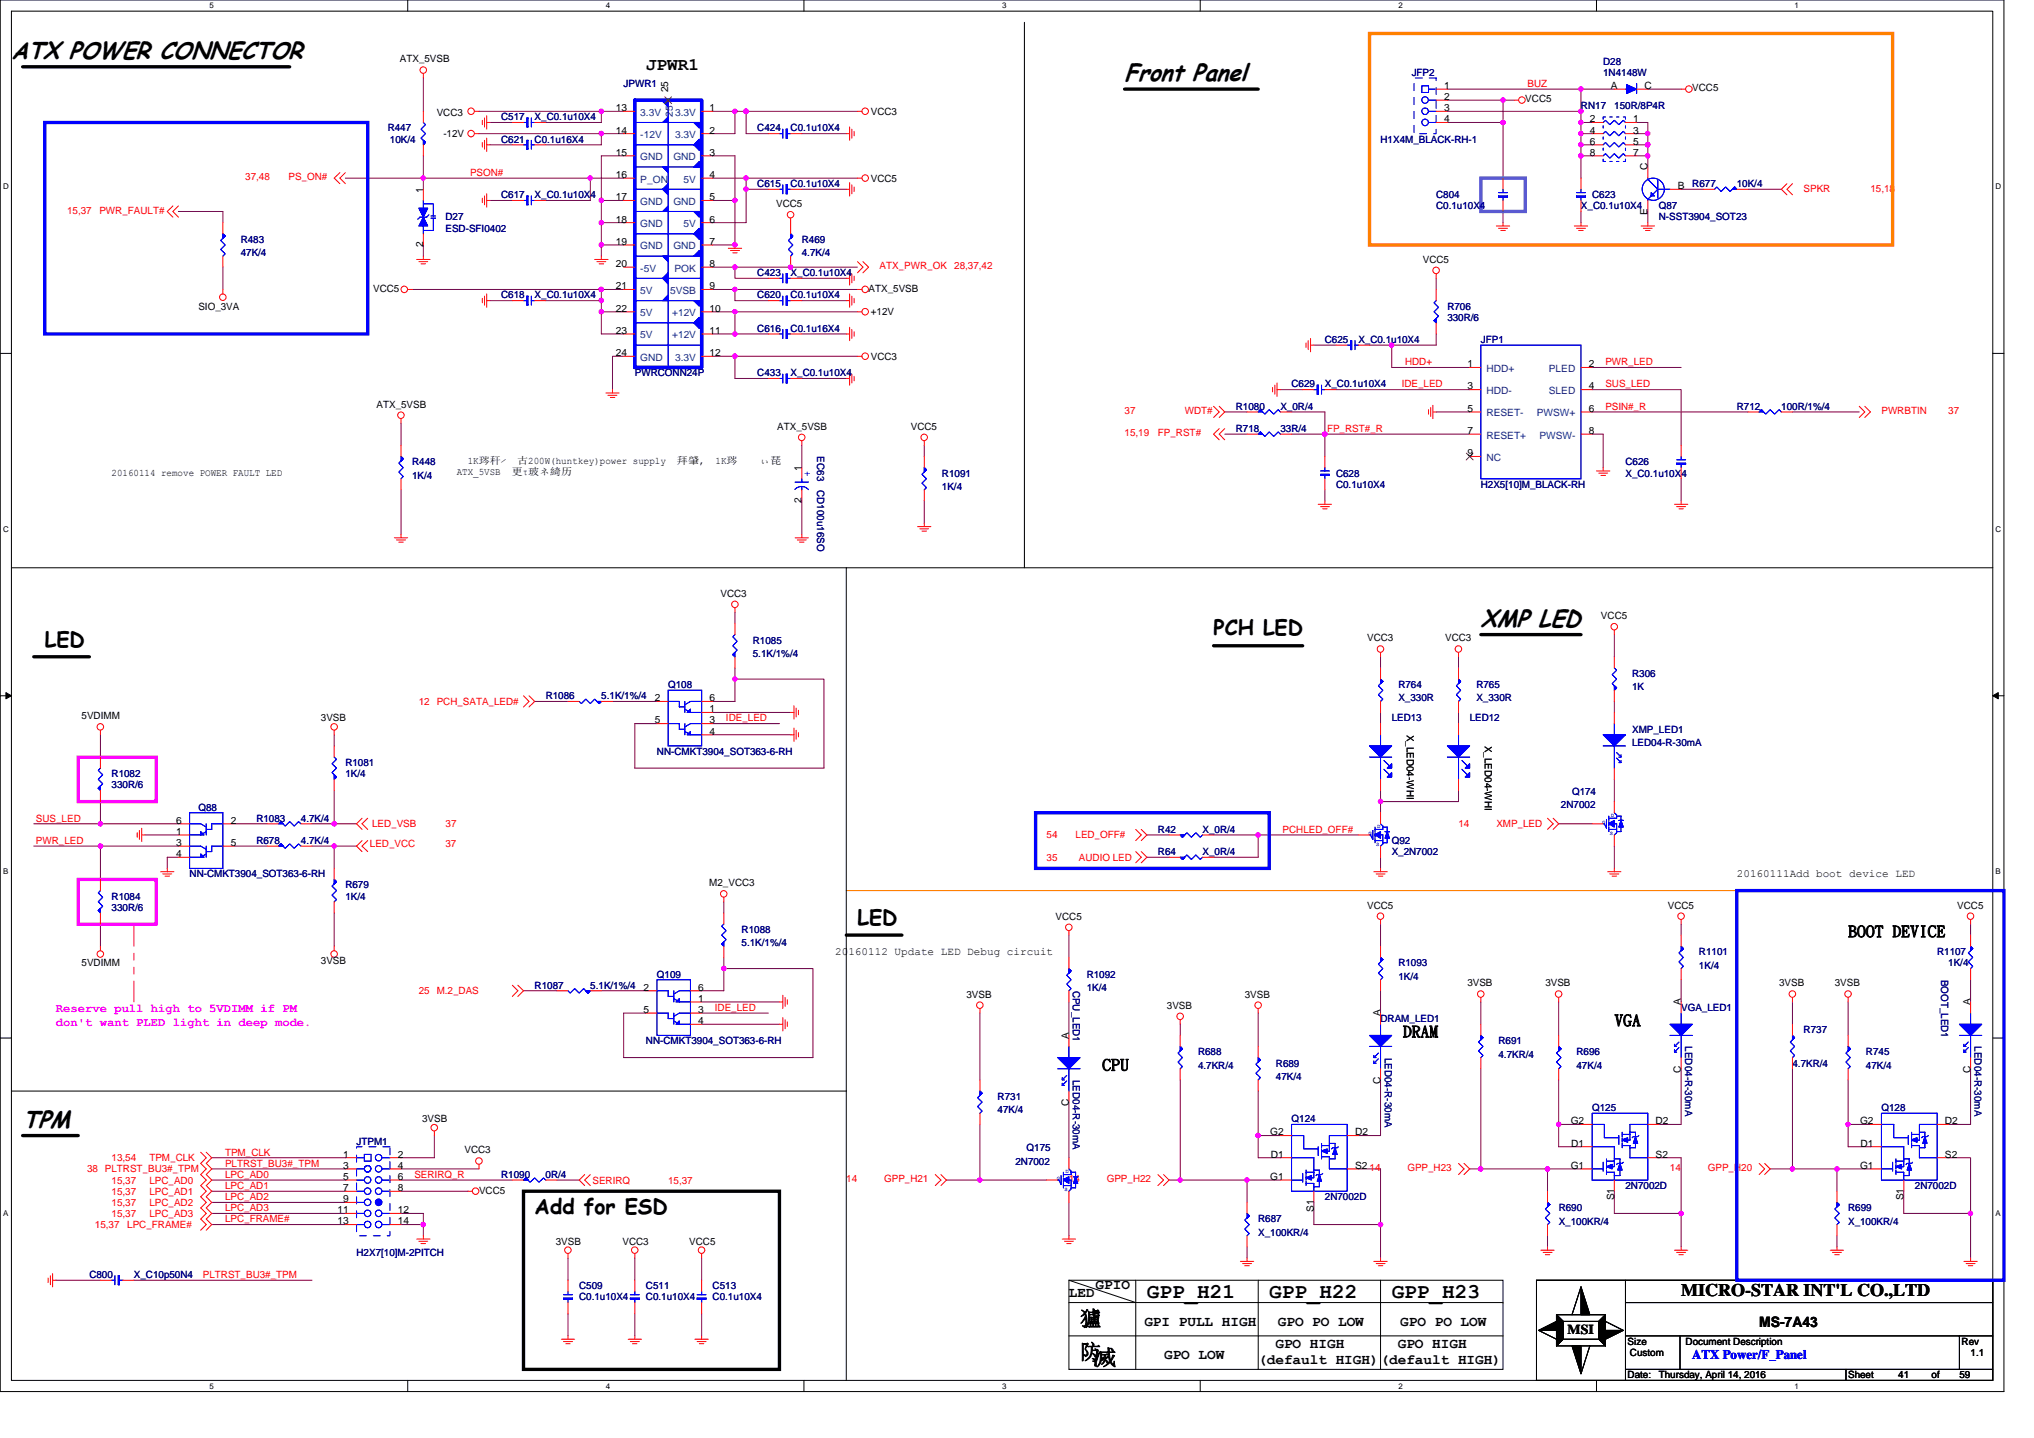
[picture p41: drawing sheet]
<svg xmlns="http://www.w3.org/2000/svg" width="297mm" height="210mm" viewBox="0 0 297 210" stroke-linecap="round" stroke-linejoin="round" font-family="sans-serif">
<defs><g id="words">
<g font-size="3.6">
<text x="1.7" y="8.7">ATX POWER CONNECTOR</text>
<text x="164.2" y="11.9">Front Panel</text>
<text x="216.3" y="91.5">XMP LED</text>
<text x="3.3" y="164.7">TPM</text>
</g>
<g font-size="3.1">
<text x="6.5" y="94.4">LED</text>
<text x="177.2" y="92.8">PCH LED</text>
<text x="125.2" y="135.1">LED</text>
<text x="78.1" y="177.3">Add for ESD</text>
<text x="167.5" y="189.5">GPP_H21</text>
<text x="185.4" y="189.5">GPP_H22</text>
<text x="203.2" y="189.5">GPP_H23</text>
<text x="157.7" y="193.6">獹</text>
<text x="157.7" y="198.5">防</text>
<text x="159.4" y="199.3">滅</text>
</g>
<g font-size="2.6">
<text x="94.3" y="10.3">JPWR1</text>
<text x="245.5" y="189.3">MICRO-STAR INT'L CO.,LTD</text>
</g>
<g font-size="2.3">
<text x="269.9" y="136.8">BOOT DEVICE</text>
<text x="235.8" y="149.8">VGA</text>
<text x="204.9" y="151.4">DRAM</text>
<text x="161" y="156.3">CPU</text>
</g>
<g font-size="2.1">
<text x="156.1" y="189.4">LED</text>
<text x="160" y="188.2">GPIO</text>
<text x="167.1" y="193.6">GPI PULL HIGH</text>
<text x="186.3" y="196.8">GPO HIGH</text>
<text x="186.6" y="193.6">GPO PO LOW</text>
<text x="204.1" y="196.8">GPO HIGH</text>
<text x="204.5" y="193.6">GPO PO LOW</text>
<text x="256.9" y="193.8">MS-7A43</text>
<text x="170" y="198.5">GPO LOW</text>
<text x="183.7" y="199.2">(default HIGH)</text>
<text x="201.6" y="199.2">(default HIGH)</text>
</g>
<text font-size="2" x="228.9" y="194.8">MSI</text>
<text font-size="1.9" fill="#00f" x="247.1" y="198.5">ATX Power/F_Panel</text>
<g font-size="1.8" fill="#f0f">
<text x="8.2" y="147.8">Reserve pull high to 5VDIMM if PM</text>
<text x="8.2" y="149.8">don't want PLED light in deep mode.</text>
</g>
<g font-size="1.6">
<text x="253.6" y="128.1">20160111Add boot device LED</text>
<text x="122" y="139.4">20160112 Update LED Debug circuit</text>
</g>
<g font-size="1.5">
<text x="58.4" y="9.1">ATX_5VSB</text>
<text x="63.8" y="16.9">VCC3</text>
<text x="89.9" y="16.2">13</text>
<text x="97.6" y="13.5" transform="rotate(-90 97.6 13.5)">25</text>
<text x="103.6" y="16.2">1</text>
<text x="127.2" y="16.8">VCC3</text>
<text x="210.9" y="13">1</text>
<text x="210.9" y="14.6">2</text>
<text x="210.9" y="16.2">3</text>
<text x="210.9" y="17.9">4</text>
<text x="222.8" y="15">VCC5</text>
<text x="232.2" y="17.9">2</text>
<text x="235.2" y="13">A</text>
<text x="238.5" y="17.9">1</text>
<text x="240.2" y="13">C</text>
<text x="247.1" y="13.4">VCC5</text>
<text x="64.7" y="20">-12V</text>
<text x="89.9" y="19.5">14</text>
<text x="89.9" y="22.7">15</text>
<text x="103.6" y="19.5">2</text>
<text x="103.6" y="22.7">3</text>
<text x="232.2" y="19.5">4</text>
<text x="232.2" y="21.1">6</text>
<text x="232.2" y="22.7">8</text>
<text x="238.5" y="19.5">3</text>
<text x="238.5" y="21.1">5</text>
<text x="238.5" y="22.7">7</text>
<text x="61.8" y="28.1" transform="rotate(-90 61.8 28.1)">1</text>
<text x="89.9" y="26">16</text>
<text x="89.9" y="29.3">17</text>
<text x="103.6" y="29.3">5</text>
<text x="103.6" y="26">4</text>
<text x="127.2" y="26.5">VCC5</text>
<text x="240.6" y="24.9" transform="rotate(-90 240.6 24.9)">C</text>
<text x="245" y="27.6">B</text>
<text x="89.9" y="32.5">18</text>
<text x="89.9" y="35.8">19</text>
<text x="103.6" y="35.8">7</text>
<text x="103.6" y="32.5">6</text>
<text x="113.3" y="30.2">VCC5</text>
<text x="240.6" y="31.4" transform="rotate(-90 240.6 31.4)">E</text>
<text x="61.8" y="36.1" transform="rotate(-90 61.8 36.1)">2</text>
<text x="89.9" y="39">20</text>
<text x="103.6" y="39">8</text>
<text x="207.8" y="38.4">VCC5</text>
<text x="29" y="45.2">SIO_3VA</text>
<text x="54.5" y="42.6">VCC5</text>
<text x="89.9" y="42.2">21</text>
<text x="89.9" y="45.5">22</text>
<text x="103.6" y="42.2">9</text>
<text x="103.6" y="45.5">10</text>
<text x="126.8" y="42.6">ATX_5VSB</text>
<text x="127.2" y="46">+12V</text>
<text x="89.9" y="48.7">23</text>
<text x="89.9" y="52">24</text>
<text x="103.6" y="48.7">11</text>
<text x="103.6" y="52">12</text>
<text x="127.2" y="52.5">VCC3</text>
<text x="214.3" y="53.6">1</text>
<text x="232" y="53.6">2</text>
<text x="55" y="59.5">ATX_5VSB</text>
<text x="214.3" y="56.9">3</text>
<text x="232" y="56.9">4</text>
<text x="113.5" y="62.8">ATX_5VSB</text>
<text x="133" y="62.8">VCC5</text>
<text x="214.3" y="63.4">7</text>
<text x="214.3" y="60.1">5</text>
<text x="232" y="60.1">6</text>
<text x="232" y="63.4">8</text>
<text x="16.3" y="69.4">20160114 remove POWER FAULT LED</text>
<text x="66.7" y="69.4">ATX_5VSB　更τ玻ネ綺历</text>
<text x="68.3" y="67.8">1K琌秆⁄　古200W(huntkey)power supply　拜肈,</text>
<text x="104.5" y="67.8">1K琌　　ぃ琵</text>
<text x="117.1" y="68.8" transform="rotate(-90 117.1 68.8)">1</text>
<text x="214.3" y="66.6">9</text>
<text x="117.1" y="73.5" transform="rotate(-90 117.1 73.5)">2</text>
<text x="105.2" y="87.1">VCC3</text>
<text x="199.7" y="93.6">VCC3</text>
<text x="211" y="93.6">VCC3</text>
<text x="233.8" y="90.4">VCC5</text>
<text x="11.9" y="105">5VDIMM</text>
<text x="46.9" y="105.3">3VSB</text>
<text x="95.6" y="105.6">5</text>
<text x="95.6" y="102.4">2</text>
<text x="103.6" y="107.3">4</text>
<text x="103.6" y="102.4">6</text>
<text x="103.6" y="104">1</text>
<text x="103.6" y="105.6">3</text>
<text x="205.5" y="107.3" transform="rotate(90 205.5 107.3)">X_LED04-WHI</text>
<text x="216.8" y="108.9" transform="rotate(90 216.8 108.9)">X_LED04-WHI</text>
<text x="25.7" y="125.2">4</text>
<text x="25.7" y="120.3">6</text>
<text x="25.7" y="121.9">1</text>
<text x="25.7" y="123.5">3</text>
<text x="33.7" y="123.5">5</text>
<text x="33.7" y="120.3">2</text>
<text x="103.6" y="129.4">M2_VCC3</text>
<text x="154.2" y="134.3">VCC5</text>
<text x="199.7" y="132.7">VCC5</text>
<text x="243.6" y="132.7">VCC5</text>
<text x="285.8" y="132.7">VCC5</text>
<text x="11.9" y="141.1">5VDIMM</text>
<text x="46.9" y="140.8">3VSB</text>
<text x="94" y="147.9">5</text>
<text x="94" y="144.7">2</text>
<text x="102" y="149.5">4</text>
<text x="102" y="144.7">6</text>
<text x="102" y="146.3">1</text>
<text x="102" y="147.9">3</text>
<text x="141.1" y="145.7">3VSB</text>
<text x="170.4" y="147.3">3VSB</text>
<text x="181.8" y="145.7">3VSB</text>
<text x="201.6" y="148.4" transform="rotate(-90 201.6 148.4)">A</text>
<text x="214.3" y="144">3VSB</text>
<text x="225.7" y="144">3VSB</text>
<text x="245.5" y="146.8" transform="rotate(-90 245.5 146.8)">A</text>
<text x="259.8" y="144">3VSB</text>
<text x="267.9" y="144">3VSB</text>
<text x="287.8" y="146.8" transform="rotate(-90 287.8 146.8)">A</text>
<text x="156.1" y="151.7" transform="rotate(-90 156.1 151.7)">A</text>
<text x="156.1" y="161.5" transform="rotate(-90 156.1 161.5)">C</text>
<text x="201.6" y="158.3" transform="rotate(-90 201.6 158.3)">C</text>
<text x="245.5" y="156.7" transform="rotate(-90 245.5 156.7)">C</text>
<text x="287.8" y="156.7" transform="rotate(-90 287.8 156.7)">C</text>
<text x="61.7" y="163.9">3VSB</text>
<text x="185.5" y="165.8">G2</text>
<text x="197.9" y="165.8">D2</text>
<text x="229.4" y="164.2">G2</text>
<text x="229.5" y="167.4">D1</text>
<text x="241.8" y="164.2">D2</text>
<text x="271.6" y="164.2">G2</text>
<text x="271.7" y="167.4">D1</text>
<text x="284" y="164.2">D2</text>
<text x="50.1" y="169">1</text>
<text x="50.1" y="170.7">3</text>
<text x="50.1" y="173.9">7</text>
<text x="50.1" y="172.3">5</text>
<text x="58.1" y="169">2</text>
<text x="58.1" y="170.7">4</text>
<text x="58.1" y="172.3">6</text>
<text x="58.1" y="173.9">8</text>
<text x="67.8" y="168.4">VCC3</text>
<text x="185.5" y="172.3">G1</text>
<text x="185.6" y="169">D1</text>
<text x="197.9" y="170.7">S2</text>
<text x="229.4" y="170.7">G1</text>
<text x="241.8" y="169">S2</text>
<text x="271.6" y="170.7">G1</text>
<text x="284" y="169">S2</text>
<text x="49.3" y="177.2">11</text>
<text x="49.3" y="178.8">13</text>
<text x="50.1" y="175.6">9</text>
<text x="58.1" y="177.2">12</text>
<text x="58.1" y="178.8">14</text>
<text x="70" y="174.3">VCC5</text>
<text x="191.9" y="176.9" transform="rotate(-90 191.9 176.9)">S1</text>
<text x="235.7" y="175.3" transform="rotate(-90 235.7 175.3)">S1</text>
<text x="278" y="175.3" transform="rotate(-90 278 175.3)">S1</text>
<text x="81.2" y="181.8">3VSB</text>
<text x="90.9" y="181.8">VCC3</text>
<text x="100.7" y="181.8">VCC5</text>
<text x="237.7" y="196.4">Size</text>
<text x="246.2" y="196.4">Document Description</text>
<text x="286.5" y="196.4">Rev</text>
<text x="237.7" y="201.3">Date:</text>
<text x="238" y="198">Custom</text>
<text x="242.2" y="201.3">Thursday, April 14, 2016</text>
<text x="269.9" y="201.3">Sheet</text>
<text x="277.2" y="201.3">41</text>
<text x="282.1" y="201.3">of</text>
<text x="286.1" y="201.3">59</text>
<text x="287.8" y="198">1.1</text>
</g>
<g font-size="1.5" fill="#000080">
<text x="206.2" y="11.1">JFP2</text>
<text x="234.1" y="9.4">D28</text>
<text x="234.1" y="11.1">1N4148W</text>
<text x="73.2" y="17.6">C517</text>
<text x="78.1" y="17.6">X_C0.1u10X4</text>
<text x="91.1" y="12.7">JPWR1</text>
<text x="230.9" y="15.9">RN17</text>
<text x="235.8" y="15.9">150R/8P4R</text>
<text x="56.6" y="19.2">R447</text>
<text x="56.9" y="20.8">10K/4</text>
<text x="73.2" y="20.8">C621</text>
<text x="78.1" y="20.8">C0.1u16X4</text>
<text x="110.6" y="19.2">C424</text>
<text x="115.5" y="19.2">C0.1u10X4</text>
<text x="201.6" y="20.8">H1X4M_BLACK-RH-1</text>
<text x="73.2" y="29">C617</text>
<text x="78.1" y="29">X_C0.1u10X4</text>
<text x="110.6" y="27.3">C615</text>
<text x="115.5" y="27.3">C0.1u10X4</text>
<text x="209.7" y="29">C804</text>
<text x="232.5" y="29">C623</text>
<text x="247.1" y="27.3">R677</text>
<text x="253.6" y="27.3">10K/4</text>
<text x="35.2" y="35.5">R483</text>
<text x="65.1" y="32.2">D27</text>
<text x="65.1" y="33.8">ESD-SFI0402</text>
<text x="117.1" y="35.5">R469</text>
<text x="209.7" y="30.6">C0.1u10X4</text>
<text x="230.9" y="30.6">X_C0.1u10X4</text>
<text x="242.2" y="30.6">Q87</text>
<text x="242.2" y="32.2">N-SST3904_SOT23</text>
<text x="35.2" y="37.4">47K/4</text>
<text x="110.6" y="40.3">C423</text>
<text x="115.5" y="40.3">X_C0.1u10X4</text>
<text x="117.1" y="37.4">4.7K/4</text>
<text x="73.2" y="43.6">C618</text>
<text x="78.1" y="43.6">X_C0.1u10X4</text>
<text x="110.6" y="43.6">C620</text>
<text x="115.5" y="43.6">C0.1u10X4</text>
<text x="211.4" y="45.2">R706</text>
<text x="211.4" y="46.8">330R/6</text>
<text x="110.6" y="48.5">C616</text>
<text x="115.5" y="48.5">C0.1u16X4</text>
<text x="193.5" y="50.1">C625</text>
<text x="198.4" y="50.1">X_C0.1u10X4</text>
<text x="216.3" y="50.1">JFP1</text>
<text x="92.7" y="55">PWRCONN24P</text>
<text x="110.6" y="55">C433</text>
<text x="115.5" y="55">X_C0.1u10X4</text>
<text x="180.5" y="59.8">R1080</text>
<text x="187" y="59.8">X_0R/4</text>
<text x="188.6" y="56.6">C629</text>
<text x="193.5" y="56.6">X_C0.1u10X4</text>
<text x="253.6" y="59.8">R712</text>
<text x="260.1" y="59.8">100R/1%/4</text>
<text x="180.5" y="63.1">R718</text>
<text x="187" y="63.1">33R/4</text>
<text x="60.2" y="68">R448</text>
<text x="60.2" y="69.9">1K/4</text>
<text x="119.3" y="66.7" transform="rotate(90 119.3 66.7)">EC63</text>
<text x="119.3" y="71.5" transform="rotate(90 119.3 71.5)">CD100u16SO</text>
<text x="137.6" y="69.6">R1091</text>
<text x="137.6" y="71.5">1K/4</text>
<text x="195.1" y="69.6">C628</text>
<text x="195.1" y="71.2">C0.1u10X4</text>
<text x="216.3" y="71.2">H2X5[10]M_BLACK-RH</text>
<text x="237.4" y="68">C626</text>
<text x="237.4" y="69.6">X_C0.1u10X4</text>
<text x="109.9" y="94">R1085</text>
<text x="109.9" y="95.9">5.1K/1%/4</text>
<text x="97.6" y="100.5">Q108</text>
<text x="204.2" y="100.5">R764</text>
<text x="215.6" y="100.5">R765</text>
<text x="238.4" y="98.8">R306</text>
<text x="238.4" y="100.8">1K</text>
<text x="79.7" y="102.1">R1086</text>
<text x="87.8" y="102.1">5.1K/1%/4</text>
<text x="203.2" y="105.3">LED13</text>
<text x="204.2" y="102.4">X_330R</text>
<text x="214.6" y="105.3">LED12</text>
<text x="215.6" y="102.4">X_330R</text>
<text x="238.4" y="107">XMP_LED1</text>
<text x="16.3" y="113.5">R1082</text>
<text x="50.4" y="111.9">R1081</text>
<text x="50.4" y="113.5">1K/4</text>
<text x="95.9" y="110.2">NN-CMKT3904_SOT363-6-RH</text>
<text x="238.4" y="108.9">LED04-R-30mA</text>
<text x="16.3" y="115.1">330R/6</text>
<text x="29" y="118.4">Q88</text>
<text x="37.4" y="120">R1083</text>
<text x="43.9" y="120">4.7K/4</text>
<text x="228" y="118">2N7002</text>
<text x="229.6" y="116.1">Q174</text>
<text x="37.4" y="123.2">R678</text>
<text x="43.9" y="123.2">4.7K/4</text>
<text x="169.1" y="121.6">R42</text>
<text x="169.1" y="124.9">R64</text>
<text x="175.6" y="121.6">X_0R/4</text>
<text x="175.6" y="124.9">X_0R/4</text>
<text x="203.2" y="123.2">Q92</text>
<text x="203.2" y="124.9">X_2N7002</text>
<text x="16.3" y="131.4">R1084</text>
<text x="27.7" y="128.1">NN-CMKT3904_SOT363-6-RH</text>
<text x="50.4" y="129.7">R679</text>
<text x="50.4" y="131.4">1K/4</text>
<text x="16.3" y="133">330R/6</text>
<text x="108.3" y="136.2">R1088</text>
<text x="95.9" y="142.7">Q109</text>
<text x="108.3" y="138.2">5.1K/1%/4</text>
<text x="158.7" y="142.7">R1092</text>
<text x="204.2" y="141.1">R1093</text>
<text x="204.2" y="143.1">1K/4</text>
<text x="248.1" y="139.5">R1101</text>
<text x="248.1" y="141.4">1K/4</text>
<text x="282.9" y="139.5">R1107</text>
<text x="283.5" y="143.1" transform="rotate(90 283.5 143.1)">BOOT_LED1</text>
<text x="284.5" y="141.1">1K/4</text>
<text x="78.1" y="144.4">R1087</text>
<text x="86.2" y="144.4">5.1K/1%/4</text>
<text x="156.7" y="144.7" transform="rotate(90 156.7 144.7)">CPU_LED1</text>
<text x="158.7" y="144.7">1K/4</text>
<text x="201.6" y="149.2">DRAM_LED1</text>
<text x="245.5" y="147.6">VGA_LED1</text>
<text x="94.3" y="152.5">NN-CMKT3904_SOT363-6-RH</text>
<text x="175" y="154.1">R688</text>
<text x="186.3" y="155.7">R689</text>
<text x="202.2" y="154.4" transform="rotate(90 202.2 154.4)">LED04-R-30mA</text>
<text x="218.8" y="152.5">R691</text>
<text x="218.8" y="154.5">4.7KR/4</text>
<text x="230.2" y="154.1">R696</text>
<text x="246.1" y="152.8" transform="rotate(90 246.1 152.8)">LED04-R-30mA</text>
<text x="261.8" y="155.7">4.7KR/4</text>
<text x="263.4" y="150.9">R737</text>
<text x="272.5" y="154.1">R745</text>
<text x="288.4" y="152.8" transform="rotate(90 288.4 152.8)">LED04-R-30mA</text>
<text x="145.7" y="160.6">R731</text>
<text x="156.7" y="157.7" transform="rotate(90 156.7 157.7)">LED04-R-30mA</text>
<text x="175" y="156.1">4.7KR/4</text>
<text x="186.3" y="157.7">47K/4</text>
<text x="230.2" y="156.1">47K/4</text>
<text x="272.5" y="156.1">47K/4</text>
<text x="52.1" y="167.1">JTPM1</text>
<text x="145.7" y="162.6">47K/4</text>
<text x="188.6" y="163.9">Q124</text>
<text x="232.5" y="162.2">Q125</text>
<text x="274.8" y="162.2">Q128</text>
<text x="73.2" y="172">R1090</text>
<text x="79.7" y="172">0R/4</text>
<text x="148.3" y="170.1">2N7002</text>
<text x="149.9" y="168.1">Q175</text>
<text x="237.4" y="173.6">2N7002D</text>
<text x="279.7" y="173.6">2N7002D</text>
<text x="183.7" y="178.5">R687</text>
<text x="193.5" y="175.3">2N7002D</text>
<text x="227.6" y="176.9">R690</text>
<text x="227.6" y="178.8">X_100KR/4</text>
<text x="269.9" y="176.9">R699</text>
<text x="269.9" y="178.8">X_100KR/4</text>
<text x="52.1" y="183.4">H2X7[10]M-2PITCH</text>
<text x="183.7" y="180.5">X_100KR/4</text>
<text x="13.1" y="186.6">C800</text>
<text x="19.6" y="186.6">X_C10p50N4</text>
<text x="84.6" y="188.3">C509</text>
<text x="84.6" y="189.9">C0.1u10X4</text>
<text x="94.3" y="188.3">C511</text>
<text x="94.3" y="189.9">C0.1u10X4</text>
<text x="104.1" y="188.3">C513</text>
<text x="104.1" y="189.9">C0.1u10X4</text>
</g>
<g font-size="1.5" fill="#004080">
<text x="93.5" y="16.9">3.3V</text>
<text x="98.3" y="17.1" transform="rotate(-90 98.3 17.1)">25</text>
<text x="98.6" y="16.9">3.3V</text>
<text x="93.5" y="20.2">-12V</text>
<text x="93.5" y="23.4">GND</text>
<text x="98.3" y="23.4">GND</text>
<text x="98.6" y="20.2">3.3V</text>
<text x="93.5" y="26.7">P_ON</text>
<text x="93.5" y="29.9">GND</text>
<text x="98.3" y="29.9">GND</text>
<text x="99.8" y="26.7">5V</text>
<text x="93.5" y="33.2">GND</text>
<text x="99.8" y="33.2">5V</text>
<text x="93.5" y="36.4">GND</text>
<text x="93.5" y="39.7">-5V</text>
<text x="98.3" y="36.4">GND</text>
<text x="98.5" y="39.7">POK</text>
<text x="93.5" y="42.9">5V</text>
<text x="93.5" y="46.2">5V</text>
<text x="97.9" y="42.9">5VSB</text>
<text x="98.1" y="46.2">+12V</text>
<text x="93.5" y="49.4">5V</text>
<text x="93.5" y="52.7">GND</text>
<text x="98.1" y="49.4">+12V</text>
<text x="98.6" y="52.7">3.3V</text>
<text x="217.1" y="54.3">HDD+</text>
<text x="217.1" y="57.6">HDD-</text>
<text x="226.2" y="54.3">PLED</text>
<text x="226.2" y="57.6">SLED</text>
<text x="217.1" y="64.1">RESET+</text>
<text x="217.1" y="60.8">RESET-</text>
<text x="224.4" y="60.8">PWSW+</text>
<text x="224.8" y="64.1">PWSW-</text>
<text x="217.1" y="67.3">NC</text>
</g>
<g font-size="1.5" fill="#f00">
<text x="223.1" y="12.7">BUZ</text>
<text x="35.8" y="26.4">37,48</text>
<text x="42.1" y="26.4">PS_ON#</text>
<text x="68.6" y="25.7">PSON#</text>
<text x="263.4" y="28">SPKR</text>
<text x="273.2" y="28">15,18</text>
<text x="9.8" y="31.2">15,37</text>
<text x="14.5" y="31.2">PWR_FAULT#</text>
<text x="128.5" y="39.3">ATX_PWR_OK</text>
<text x="139.4" y="39.3">28,37,42</text>
<text x="205.2" y="53.3">HDD+</text>
<text x="234.4" y="53.3">PWR_LED</text>
<text x="204.7" y="56.6">IDE_LED</text>
<text x="234.4" y="56.6">SUS_LED</text>
<text x="234.4" y="59.8">PSIN#_R</text>
<text x="164.2" y="63.7">15,19</text>
<text x="164.2" y="60.5">37</text>
<text x="169.1" y="63.7">FP_RST#</text>
<text x="173" y="60.5">WDT#</text>
<text x="193.8" y="63.1">FP_RST#_R</text>
<text x="274.8" y="60.5">PWRBTIN</text>
<text x="284.5" y="60.5">37</text>
<text x="61.2" y="102.9">12 PCH_SATA_LED#</text>
<text x="106" y="105.3">IDE_LED</text>
<text x="5.2" y="120">SUS_LED</text>
<text x="5.2" y="123.2">PWR_LED</text>
<text x="54" y="123.7">LED_VCC</text>
<text x="54.3" y="120.8">LED_VSB</text>
<text x="65.1" y="123.7">37</text>
<text x="65.1" y="120.8">37</text>
<text x="152.8" y="122.4">54</text>
<text x="152.8" y="125.7">35</text>
<text x="157.1" y="122.4">LED_OFF#</text>
<text x="157.6" y="125.7">AUDIO LED</text>
<text x="187.3" y="121.6">PCHLED_OFF#</text>
<text x="213" y="120.8">14</text>
<text x="218.5" y="120.8">XMP_LED</text>
<text x="61.2" y="145.2">25 M.2_DAS</text>
<text x="104.4" y="147.6">IDE_LED</text>
<text x="12.7" y="171.2">38 PLTRST_BU3#_TPM</text>
<text x="16.3" y="169.6">13,54</text>
<text x="16.3" y="172.8">15,37</text>
<text x="21.8" y="169.6">TPM_CLK</text>
<text x="21.8" y="172.8">LPC_AD0</text>
<text x="32.9" y="170.4">PLTRST_BU3#_TPM</text>
<text x="32.9" y="168.7">TPM_CLK</text>
<text x="32.9" y="172">LPC_AD0</text>
<text x="32.9" y="173.6">LPC_AD1</text>
<text x="60.5" y="172">SERIRQ_R</text>
<text x="86.5" y="172.8">SERIRQ</text>
<text x="97.6" y="172.8">15,37</text>
<text x="123.6" y="172.7">14</text>
<text x="129.1" y="172.7">GPP_H21</text>
<text x="156.1" y="172.7">14</text>
<text x="161.6" y="172.7">GPP_H22</text>
<text x="200" y="171">14</text>
<text x="205.5" y="171">GPP_H23</text>
<text x="243.9" y="171">14</text>
<text x="249.4" y="171">GPP_H20</text>
<text x="13.9" y="179.3">15,37</text>
<text x="16.3" y="174.4">15,37</text>
<text x="16.3" y="176.1">15,37</text>
<text x="16.3" y="177.7">15,37</text>
<text x="18.6" y="179.3">LPC_FRAME#</text>
<text x="21.8" y="174.4">LPC_AD1</text>
<text x="21.8" y="176.1">LPC_AD2</text>
<text x="21.8" y="177.7">LPC_AD3</text>
<text x="32.9" y="175.3">LPC_AD2</text>
<text x="32.9" y="176.9">LPC_AD3</text>
<text x="32.9" y="178.5">LPC_FRAME#</text>
<text x="29.6" y="186.6">PLTRST_BU3#_TPM</text>
</g>
<text font-size="1.5" fill="#00f" x="117.5" y="68.8" transform="rotate(90 117.5 68.8)">+</text>
<g font-size="1.2">
<text x="30.6" y="1.2">5</text>
<text x="88.5" y="1.2">4</text>
<text x="146.3" y="1.2">3</text>
<text x="204.2" y="1.2">2</text>
<text x="262.1" y="1.2">1</text>
<text x=".5" y="27.6">D</text>
<text x="291.4" y="27.6">D</text>
<text x=".5" y="77.6">C</text>
<text x="291.4" y="77.6">C</text>
<text x=".5" y="127.6">B</text>
<text x="291.4" y="127.6">B</text>
<text x=".5" y="177.6">A</text>
<text x="291.4" y="177.6">A</text>
<text x="30.6" y="202.8">5</text>
<text x="88.5" y="202.8">4</text>
<text x="146.3" y="202.8">3</text>
<text x="204.2" y="202.8">2</text>
<text x="262.1" y="202.8">1</text>
</g>
<g font-size=".8" fill="#00f">
<text x="235.3" y="119.3">D</text>
<text x="199.8" y="121.9">G</text>
<text x="201" y="123.5">S</text>
<text x="201.1" y="120.9">D</text>
<text x="234" y="120.3">G</text>
<text x="235.1" y="121.9">S</text>
<text x="154.3" y="172.3">G</text>
<text x="155.4" y="173.9">S</text>
<text x="155.6" y="171.3">D</text>
</g>
</g></defs>
<path d="M0 0h292.6v203.2h-292.6zM1.7 1.6h289.3v200h-289.3z" fill="none" stroke="#000" stroke-width=".15"/>
<g fill="#fff">
<path d="M30.6 .2h.6v1.3h-.6z"/>
<path d="M30.6 201.8h.6v1.3h-.6z"/>
</g>
<path d="M59.5 0v1.6M59.5 201.6v1.6" fill="none" stroke="#000" stroke-width=".15"/>
<g fill="#fff">
<path d="M88.5 .2h.6v1.3h-.6z"/>
<path d="M88.5 201.8h.6v1.3h-.6z"/>
</g>
<path d="M117.4 0v1.6M117.4 201.6v1.6" fill="none" stroke="#000" stroke-width=".15"/>
<g fill="#fff">
<path d="M146.3 .2h.7v1.3h-.7z"/>
<path d="M146.3 201.8h.7v1.3h-.7z"/>
</g>
<path d="M175.3 0v1.6M175.3 201.6v1.6" fill="none" stroke="#000" stroke-width=".15"/>
<g fill="#fff">
<path d="M204.2 .2h.6v1.3h-.6z"/>
<path d="M204.2 201.8h.6v1.3h-.6z"/>
</g>
<path d="M233.1 0v1.6M233.1 201.6v1.6" fill="none" stroke="#000" stroke-width=".15"/>
<g fill="#fff">
<path d="M262.1 .2h.6v1.3h-.6z"/>
<path d="M262.1 201.8h.6v1.3h-.6z"/>
<path d="M.5 26.6h.8v1.3h-.8z"/>
<path d="M291.4 26.6h.9v1.3h-.9z"/>
<path d="M.5 76.6h.8v1.3h-.8z"/>
<path d="M291.4 76.6h.9v1.3h-.9z"/>
</g>
<path d="M0 51.6h1.7M291 51.6h1.6" fill="none" stroke="#000" stroke-width=".15"/>
<g fill="#fff">
<path d="M.5 126.6h.7v1.3h-.7z"/>
<path d="M291.4 126.6h.8v1.3h-.8z"/>
</g>
<path d="M0 101.6h1.7M291 101.6h1.6" fill="none" stroke="#000" stroke-width=".15"/>
<path d="M.9 101.1l.8 .5-.8 .4zM291 101.6l.8-.5v.9z" fill="#000" stroke="#000" stroke-width=".15"/>
<g fill="#fff">
<path d="M.5 176.6h.7v1.2h-.7z"/>
<path d="M291.4 176.6h.8v1.2h-.8z"/>
</g>
<g fill="none" stroke="#000" stroke-width=".15">
<path d="M149.6 3.3v79.6M1.7 82.9h289.3M123.6 82.9v76.4M0 151.6h1.7M1.7 159.3h121.9M123.6 159.3v42.3M291 151.6h1.6M156.1 186.9h63.4v13.1h-63.4zM156.1 186.9l9.8 3.3M156.1 190.2h63.4M156.1 195.1h63.4M165.9 186.9v13.1"/>
<path d="M183.7 186.9v13.1M201.6 186.9v13.1M224.4 186.9h66.6v14.7h-66.6zM224.7 194.3l2.6 1.3M227.3 192h7.2v4.5h-7.2zM227.3 192l1 1M228.3 193h5.2v2.6h-5.2zM228.3 195.6l-1 .9M230.9 187.9l-1.3 4.1M232.2 196.5l-1.3 4.1M233.5 195.6l1 .9M234.5 193l2.6 1.3"/>
<path d="M234.5 192l-1 1M237.4 190.2h53.6M237.4 186.9v14.7M237.4 200h53.6M237.4 195.1h53.6M245.3 195.1v4.9M269.6 200v1.6M286.1 195.1v4.9"/>
</g>
<g fill="none" stroke="#800040" stroke-width=".15">
<path d="M61.8 11.4v4.9M70 19.5h17.8M70 16.3h17.8M71.6 17.9h3.2M87.8 19.5h3.3M87.8 16.3h3.3M87.8 19.5v1.6h-8.1M87.8 16.3v1.6h-8.1M104.1 16.3h3.2M107.3 16.3h1.7M107.3 16.3v3.2h-3.2M109 16.3h16.2"/>
<path d="M109 16.3v3.2h3.2M117.1 19.5h6.5M211.4 14.6h8.1M211.4 17.9h8.1M211.4 13h19.5M211.4 16.3h19.5M219.5 14.6h1.6M219.5 14.6v3.3M219.5 17.9v8.1M230.9 13h4.9M230.9 19.5h1.6M230.9 17.9h1.6"/>
<path d="M230.9 17.9v1.6M230.9 19.5v1.6M230.9 13v3.3M230.9 16.3v1.6M239 17.9h1.6v1.6M239 19.5h1.6M240.6 19.5v1.6M240.6 13h4.9M26.1 30.9h6.5v1.6M32.6 39v3.3M50.4 26h11.4M61.8 26h24.4"/>
<path d="M61.8 35.8v1.6M61.8 22.8v3.2M61.8 26v1.6M71.6 29.3h3.2M71.6 21.1h3.2M86.2 26h4.9M86.2 26v3.3h-6.5M87.8 29.3v3.2h3.3M87.8 35.8h3.3M87.8 32.5v3.3M87.8 35.8v1.6M91.1 22.8h-3.3v6.5h3.3"/>
<path d="M104.1 39h3.2v1.6h4.9M104.1 26h4.9M104.1 22.8h3.2v6.5M104.1 29.3h3.2M107.3 29.3v6.5h-3.2M107.3 39h17.9M109 26h16.2M109 27.6h3.2M109 27.6v4.9h-4.9M109 26v1.6M117.1 27.6h6.5M219.5 30.9v1.6"/>
<path d="M230.9 21.1h1.6M230.9 22.8h1.6M230.9 21.1v1.7M230.9 22.8v3.2M230.9 30.9v1.6M239 22.8h1.6M239 21.1h1.6M240.6 30.9v1.6M240.6 22.8v1.6M240.6 21.1v1.7M245.5 27.6h3.3M255.3 27.6h4.8"/>
<path d="M60.2 42.3h27.6M71.6 43.9h3.2M79.7 43.9h8.1M87.8 42.3h3.3M87.8 45.5h3.3M87.8 43.9v1.6M87.8 42.3v1.6M87.8 45.5v3.3h3.3M91.1 52h-1.7v4.9M104.1 45.5h3.2v3.3M104.1 42.3h3.2M104.1 52h3.2"/>
<path d="M104.1 48.8h3.2M107.3 45.5h17.9M107.3 42.3h17.9M107.3 52h17.9M107.3 48.8h4.9M107.3 42.3v1.6h4.9M107.3 52v3.3h4.9M117.1 40.6h6.5M117.1 48.8h6.5M117.1 43.9h6.5M117.1 55.3h6.5M187 56.9h3.2"/>
<path d="M191.9 50.4h3.2M195.1 56.9h19.5M200 50.4h3.2M203.2 50.4v3.3h11.4M209.7 40.6v1.7M209.7 48.8v1.6h-6.5M232.5 56.9h13v8.1M232.5 53.7h13M58.6 61.8v3.2M58.6 71.5v6.5M117.1 73.2v4.8M117.1 65v3.3"/>
<path d="M135 73.2v3.2M135 65v1.7M178.9 63.4h3.2M178.9 60.2h3.2M188.6 60.2h4.9v3.2M188.6 63.4h4.9M193.5 71.5v1.7M193.5 63.4v3.3M193.5 63.4h21.1M209.7 60.2h4.9M232.5 60.2h22.8M232.5 63.4h1.6v4.9"/>
<path d="M245.5 69.9v3.3M261.8 60.2h9.7M107.3 99.2h13v13h-27.6v-6.5h3.2M107.3 89.4v1.6M107.3 97.5v1.7M107.3 99.2v3.2h-3.2M201.6 95.9v1.6M213 95.9v1.6M235.8 92.7v3.2M14.7 107.3v3.3M14.7 117.1v3.2M48.8 115.4v4.9"/>
<path d="M48.8 107.3v1.6M78.1 102.4h4.8M89.4 102.4h6.5M104.1 105.7h9.7M104.1 104h11.4M104.1 107.3h11.4M201.6 115.4v1.7M201.6 104v1.7M201.6 117.1v1.6M213 115.4v1.7h-11.4M213 104v1.7M235.8 102.4v1.6"/>
<path d="M235.8 113.8v3.3M4.9 120.3h9.8M4.9 123.5h9.8v4.9M14.7 134.9v3.3M14.7 120.3h11.4M14.7 123.5h11.4M21.2 121.9h4.9M26.1 125.2h-1.7v1.6M34.2 123.5h4.8M34.2 120.3h4.8M45.6 120.3h3.2M45.6 123.5h3.2"/>
<path d="M48.8 123.5v3.3M48.8 133.3v4.9M48.8 123.5h3.3M48.8 120.3h3.3M105.7 131.7v1.6M105.7 139.8v1.6M156.1 136.5v3.3M167.5 121.9h3.2M167.5 125.2h3.2M177.2 121.9h6.5M183.7 121.9h14.7M183.7 121.9v3.3h-6.5"/>
<path d="M201.6 134.9v3.3M201.6 125.2v1.6M227.6 120.3h4.9M235.8 123.5v3.3M245.5 134.9v1.6M287.8 134.9v1.6M76.5 144.7h4.8M87.8 144.7h6.5M102.5 146.3h11.3M102.5 149.6h11.3M102.5 147.9h9.7M105.7 141.4v3.3h-3.2"/>
<path d="M105.7 141.4h13v13h-27.6v-6.5h3.2M143.1 147.9v9.8M156.1 146.3v4.9M172.4 157.7v14.6M172.4 149.6v1.6M183.7 147.9v4.9M183.7 159.3v6.5M201.6 144.7v3.2M201.6 157.7v8.1h-3.2M216.3 146.3v3.3M216.3 156.1v14.6M227.6 146.3v4.9"/>
<path d="M227.6 157.7v6.5M245.5 156.1v8.1h-3.3M245.5 143.1v3.2M261.8 156.1v14.6M261.8 146.3v3.3M269.9 146.3v4.9M269.9 157.7v6.5M287.8 156.1v8.1h-3.3M287.8 143.1v3.2M30.9 170.7h19.5M30.9 169.1h19.5M30.9 175.6h19.5"/>
<path d="M30.9 172.3h19.5M30.9 173.9h19.5M30.9 177.2h19.5M30.9 178.8h19.5M58.6 172.3h16.2M58.6 170.7h11.4M58.6 173.9h9.7M58.6 178.8h3.2M58.6 177.2h3.2v1.6M61.8 178.8v1.6M63.4 165.8v3.3h-4.8M81.3 172.3h3.3"/>
<path d="M138.2 172.3h4.9M143.1 164.2v8.1M143.1 172.3h9.7M156.1 160.9v8.2M156.1 175.6v4.8M170.7 172.3h1.7M172.4 172.3h9.7M182.1 172.3h4.9M182.1 172.3v3.3M183.7 165.8h3.3M183.7 165.8v3.3h3.3M191.9 175.6v3.2h9.7"/>
<path d="M198.4 170.7h3.2v8.1M201.6 178.8v4.9M214.6 170.7h1.7M216.3 170.7h9.7M226 170.7v3.2M226 170.7h4.9M227.6 164.2v3.2h3.3M227.6 164.2h3.3M235.8 173.9v3.3h9.7M242.2 169.1h3.3v8.1M245.5 177.2v4.9M258.5 170.7h3.3"/>
<path d="M261.8 170.7h6.5M268.3 170.7h4.9M268.3 170.7v3.2M269.9 164.2h3.3M269.9 164.2v3.2h3.3M278 173.9v3.3h9.8M284.5 169.1h3.3v8.1M287.8 177.2v6.5M8.2 186.9h6.5M19.6 186.9h26M82.9 191.8v3.3M82.9 183.7v3.2"/>
<path d="M92.7 191.8v3.3M92.7 183.7v3.2M102.5 191.8v3.3M102.5 183.7v3.2M182.1 182.1v1.6M226 180.4v1.7M268.3 180.4v1.7"/>
</g>
<g fill="#f0f" stroke="#f0f" stroke-width=".15">
<circle cx="14.7" cy="120.3" r=".32"/>
<circle cx="14.7" cy="123.5" r=".31"/>
<circle cx="48.8" cy="123.5" r=".31"/>
<circle cx="48.8" cy="120.3" r=".32"/>
<circle cx="193.5" cy="63.4" r=".32"/>
<circle cx="172.3" cy="172.3" r=".31"/>
<circle cx="182.1" cy="172.3" r=".31"/>
<circle cx="203.2" cy="50.4" r=".31"/>
<circle cx="183.7" cy="165.8" r=".32"/>
<circle cx="201.6" cy="178.8" r=".32"/>
<circle cx="216.2" cy="170.7" r=".32"/>
<circle cx="226" cy="170.7" r=".32"/>
<circle cx="227.6" cy="164.2" r=".31"/>
<circle cx="245.5" cy="177.2" r=".32"/>
<circle cx="201.6" cy="117" r=".32"/>
<circle cx="87.8" cy="42.3" r=".31"/>
<circle cx="115.4" cy="39" r=".32"/>
<circle cx="61.8" cy="26" r=".31"/>
<circle cx="86.2" cy="26" r=".31"/>
<circle cx="87.8" cy="35.7" r=".32"/>
<circle cx="87.8" cy="32.5" r=".32"/>
<circle cx="87.8" cy="45.5" r=".32"/>
<circle cx="87.8" cy="43.9" r=".32"/>
<circle cx="87.8" cy="29.2" r=".32"/>
<circle cx="107.3" cy="48.8" r=".32"/>
<circle cx="107.3" cy="45.5" r=".32"/>
<circle cx="107.3" cy="35.7" r=".32"/>
<circle cx="107.3" cy="29.2" r=".32"/>
<circle cx="108.9" cy="26" r=".31"/>
<circle cx="108.9" cy="27.6" r=".32"/>
<circle cx="87.8" cy="19.5" r=".32"/>
<circle cx="107.3" cy="42.3" r=".31"/>
<circle cx="107.3" cy="39" r=".32"/>
<circle cx="107.3" cy="52" r=".32"/>
<circle cx="107.3" cy="16.3" r=".32"/>
<circle cx="108.9" cy="16.3" r=".32"/>
<circle cx="87.8" cy="16.3" r=".32"/>
<circle cx="105.7" cy="141.4" r=".32"/>
<circle cx="107.3" cy="99.2" r=".31"/>
<circle cx="219.5" cy="14.6" r=".32"/>
<circle cx="230.9" cy="21.1" r=".32"/>
<circle cx="230.9" cy="19.5" r=".32"/>
<circle cx="240.6" cy="21.1" r=".32"/>
<circle cx="240.6" cy="19.5" r=".32"/>
<circle cx="230.9" cy="22.8" r=".32"/>
<circle cx="240.6" cy="22.8" r=".32"/>
<circle cx="230.9" cy="13" r=".32"/>
<circle cx="230.9" cy="16.3" r=".32"/>
<circle cx="230.9" cy="17.9" r=".31"/>
<circle cx="219.5" cy="17.9" r=".31"/>
<circle cx="61.8" cy="178.8" r=".32"/>
<circle cx="183.7" cy="121.9" r=".32"/>
<circle cx="268.3" cy="170.7" r=".32"/>
<circle cx="261.7" cy="170.7" r=".32"/>
<circle cx="269.9" cy="164.2" r=".31"/>
<circle cx="287.8" cy="177.2" r=".32"/>
<circle cx="143.1" cy="172.3" r=".31"/>
</g>
<g fill="none" stroke="#f00" stroke-width=".15">
<path d="M61.8 10.7v.7M61.8 16.3v1.6M69.3 19.5h.7M69.3 16.3h.7M70.4 17.6v.6M70.8 17.2v1.3M71.1 16.9v2M71.1 17.9h.5M74.8 17.9h1.7M78.1 17.9h1.6M91.1 19.5h1.6M91.1 16.3h1.6"/>
<path d="M97.6 14.6h.1M102.5 19.5h1.6M102.5 16.3h1.6M112.2 19.5h1.6M115.5 19.5h1.6M123.6 19.5h.5M124.1 18.5v2M124.4 18.9v1.3M124.7 19.2v.6M125.2 16.3h.7M209.7 17.9h1.7M209.7 16.3h1.7"/>
<path d="M209.7 13h1.7M209.7 14.6h1.7M221.1 14.6h.7M232.5 17.9h1.6M232.5 19.5h1.6M235.8 13h1.6M237.4 17.9h1.6M237.4 19.5h1.6M239 13h1.6M245.5 13h.7M25.2 30.1l-.8 .8 .8 .8M26.1 30.1l-.9 .8 .9 .8"/>
<path d="M32.6 32.5v1.6M32.6 37.4v1.6M49.6 25.2l-.8 .8 .8 .8M50.4 25.2l-.8 .8 .8 .8M60.9 37.9h1.9M61.2 38.2h1.3M61.5 38.5h.6M61.8 37.4v.5M61.8 21.1v1.7M61.8 27.6v1.7M61.8 34.1v1.7M70.4 28.9v.7"/>
<path d="M70.4 20.8v.7M70.8 28.6v1.3M70.8 20.5v1.3M71.1 28.3v1.9M71.1 20.2v1.9M71.1 29.3h.5M71.1 21.1h.5M74.8 29.3h1.7M74.8 21.1h1.7M78.1 29.3h1.6M78.1 21.1h1.6M86.8 37.9h2"/>
<path d="M87.2 38.2h1.3M87.5 38.5h.7M87.8 37.4v.5M91.1 29.3h1.6M91.1 22.8h1.6M91.1 26h1.6M91.1 32.5h1.6M91.1 35.8h1.6M91.1 39h1.6M102.5 29.3h1.6M102.5 22.8h1.6M102.5 26h1.6"/>
<path d="M102.5 32.5h1.6M102.5 35.8h1.6M102.5 39h1.6M106.4 36.3h1.9M106.7 36.6h1.3M107 36.9h.7M107.3 35.8v.5M112.2 27.6h1.6M115.5 31.9v2.2M115.5 27.6h1.6M115.5 37.4v1.6M123.6 27.6h.5"/>
<path d="M124.1 26.7v1.9M124.1 39.7v1.9M124.4 27v1.3M124.4 40v1.3M124.7 27.3v.7M125.2 38.2l.8 .8-.8 .8M125.2 26h.7M126 38.2l.8 .8-.8 .8M209.7 40v.6M218.5 33h2M218.8 33.3h1.4M219.2 33.7h.6"/>
<path d="M219.5 26v1.6M219.5 29.3v1.6M219.5 32.5v.5M229.9 33h2M230.2 33.3h1.3M230.5 33.7h.7M230.9 32.5v.5M230.9 26v1.6M230.9 29.3v1.6M232.5 21.1h1.6M232.5 22.8h1.6M237.4 21.1h1.6"/>
<path d="M237.4 22.8h1.6M239.7 33h1.9M240 33.3h1.3M240.3 33.7h.7M240.6 24.4v1.6M240.6 29.3v1.6M240.6 32.5v.5M243.9 27.6h1.6M248.8 27.6h1.6M253.6 27.6h1.7M261 26.8l-.9 .8 .9 .8M261.8 26.8l-.8 .8 .8 .8"/>
<path d="M32.6 42.3v.6M59.5 42.3h.7M70.4 43.6v.6M70.8 43.2v1.4M71.1 42.9v2M71.1 43.9h.5M74.8 43.9h1.7M78.1 43.9h1.6M88.5 57.4h1.9M88.8 57.7h1.3M89.1 58h.7M89.4 56.9v.5"/>
<path d="M91.1 42.3h1.6M91.1 45.5h1.6M91.1 48.8h1.6M91.1 52h1.6M102.5 42.3h1.6M102.5 45.5h1.6M102.5 48.8h1.6M102.5 52h1.6M112.2 43.9h1.6M112.2 48.8h1.6M112.2 55.3h1.6M112.2 40.6h1.6"/>
<path d="M115.5 43.9h1.6M115.5 48.8h1.6M115.5 55.3h1.6M115.5 40.6h1.6M123.6 48.8h.5M123.6 43.9h.5M123.6 55.3h.5M123.6 40.6h.5M124.1 47.8v1.9M124.1 42.9v2M124.1 54.3v1.9M124.4 48.1v1.3"/>
<path d="M124.4 43.2v1.4M124.4 54.6v1.3M124.7 48.5v.6M124.7 43.6v.6M124.7 54.9v.7M124.7 40.3v.7M125.2 45.5h.7M125.2 52h.7M125.2 42.3h.7M177.2 59.3l.9 .9-.9 .8M178.1 59.3l.8 .9-.8 .8M185.8 56.6v.6"/>
<path d="M186.2 56.2v1.4M186.5 55.9v2M186.5 56.9h.5M190.2 56.9h1.7M190.7 50.1v.6M191 49.7v1.4M191.4 49.4v2M191.4 50.4h.5M193.5 56.9h1.6M195.1 50.4h1.6M198.4 50.4h1.6M208.6 59.8v.7"/>
<path d="M208.9 59.5v1.3M209.3 59.2v1.9M209.7 42.3v1.6M209.7 47.1v1.7M214.6 53.7h1.7M214.6 56.9h1.7M230.9 53.7h1.6M230.9 56.9h1.6M271.5 59.3l.8 .9-.8 .8M272.3 59.3l.9 .9-.9 .8M57.6 78.5h1.9M57.9 78.8h1.3"/>
<path d="M58.2 79.2h.7M58.6 61.1v.7M58.6 78v.5M58.6 65v1.7M58.6 69.9v1.6M116.1 78.5h2M116.4 78.8h1.3M116.8 79.2h.6M117.1 64.4v.6M117.1 78v.5M117.1 68.3v1.6M117.1 71.5v1.7"/>
<path d="M134 76.9h2M134.3 77.2h1.3M134.6 77.6h.7M135 76.4v.5M135 64.4v.6M135 66.7v1.6M135 71.5v1.7M178.1 62.6l-.9 .8 .9 .8M178.9 62.6l-.8 .8 .8 .8M182.1 63.4h1.6M182.1 60.2h1.6M187 63.4h1.6"/>
<path d="M187 60.2h1.6M192.5 73.6h2M192.8 74h1.3M193.2 74.3h.6M193.5 73.2v.4M193.5 66.7v1.6M193.5 69.9v1.6M209.3 60.2h.4M214.6 63.4h1.7M214.6 60.2h1.7M214.6 66.7h1.7M230.9 63.4h1.6"/>
<path d="M230.9 60.2h1.6M233.1 68.8h2M233.5 69.1h1.3M233.8 69.4h.7M234.1 68.3v.5M244.5 73.6h2M244.9 74h1.3M245.2 74.3h.6M245.5 73.2v.4M245.5 65v1.7M245.5 68.3v1.6M255.3 60.2h1.6"/>
<path d="M260.1 60.2h1.7M107.3 88.8v.6M107.3 91v1.7M107.3 95.9v1.6M201.6 95.3v.6M201.6 97.5v1.7M213 95.3v.6M213 97.5v1.7M235.8 92v.7M235.8 95.9v1.6M14.7 106.6v.7M14.7 110.6v1.6"/>
<path d="M14.7 115.4v1.7M48.8 106.6v.7M48.8 108.9v1.7M48.8 113.8v1.6M52.9 119.5l-.8 .8 .8 .8M53.7 119.5l-.8 .8 .8 .8M76.5 101.6l.8 .8-.8 .8M77.3 101.6l.8 .8-.8 .8M82.9 102.4h1.7M87.8 102.4h1.6M95.9 102.4h1.7M95.9 105.7h1.7"/>
<path d="M102.5 102.4h1.6M102.5 107.3h1.6M102.5 105.7h1.6M102.5 104h1.6M115.5 107.3h.4M115.5 104h.4M115.9 106.3v2M115.9 103.1v1.9M116.3 106.6v1.3M116.3 103.4v1.3M116.6 107v.6M116.6 103.7v.7"/>
<path d="M201.6 102.4v1.6M201.6 105.7v1.6M201.6 113.8v1.6M201.6 118.7v1.6M213 102.4v1.6M213 105.7v1.6M213 113.8v1.6M226 119.5l.8 .8-.8 .8M226.8 119.5l.8 .8-.8 .8M235.8 100.8v1.6M235.8 104v1.7M235.8 112.2v1.6"/>
<path d="M235.8 117.1v1.6M14.7 138.2v.6M14.7 128.4v1.6M14.7 133.3v1.6M20 121.6v.7M20.4 121.3v1.3M20.7 121.9h.5M20.7 120.9v2M23.4 127.3h2M23.8 127.6h1.3M24.1 127.9h.7M24.4 126.8v.5"/>
<path d="M26.1 121.9h1.6M26.1 125.2h1.6M26.1 120.3h1.6M26.1 123.5h1.6M32.6 120.3h1.6M32.6 123.5h1.6M39 120.3h1.7M39 123.5h1.7M43.9 120.3h1.7M43.9 123.5h1.7M48.8 138.2v.6M48.8 126.8v1.6"/>
<path d="M48.8 131.7v1.6M52.9 122.7l-.8 .8 .8 .9M53.7 122.7l-.8 .8 .8 .9M105.7 131v.7M105.7 133.3v1.6M105.7 138.2v1.6M156.1 135.9v.6M156.1 139.8v1.6M165.9 121.1l.8 .8-.8 .8M165.9 124.4l.8 .8-.8 .8M166.7 121.1l.8 .8-.8 .8M166.7 124.4l.8 .8-.8 .8"/>
<path d="M170.7 121.9h1.7M170.7 125.2h1.7M175.6 121.9h1.6M175.6 125.2h1.6M198.4 121.9h1.6M200.6 127.3h2M201 127.6h1.3M201.3 127.9h.6M201.6 134.3v.6M201.6 126.8v.5M201.6 123.5v1.7M201.6 138.2v1.6"/>
<path d="M232.5 120.3h1.6M234.8 127.3h1.9M235.1 127.6h1.3M235.4 127.9h.7M235.8 126.8v.5M235.8 121.9v1.6M245.5 134.3v.6M245.5 136.5v1.7M287.8 136.5v1.7M287.8 134.3v.6M74.8 143.9l.8 .8-.8 .8M75.6 143.9l.9 .8-.9 .8"/>
<path d="M81.3 144.7h1.6M86.2 144.7h1.6M94.3 144.7h1.6M94.3 147.9h1.6M100.8 149.6h1.7M100.8 144.7h1.7M100.8 147.9h1.7M100.8 146.3h1.7M113.8 149.6h.5M113.8 146.3h.5M114.3 148.6v1.9M114.3 145.3v2"/>
<path d="M114.7 148.9v1.3M114.7 145.6v1.4M115 149.2v.7M115 146v.6M143.1 147.3v.6M143.1 157.7v1.6M156.1 144.7v1.6M156.1 151.2v1.6M156.1 159.3v1.6M172.4 148.9v.7M172.4 151.2v1.6M172.4 156.1v1.6"/>
<path d="M183.7 147.3v.6M183.7 152.8v1.6M183.7 157.7v1.6M201.6 143.1v1.6M201.6 147.9v1.7M201.6 156.1v1.6M216.3 145.6v.7M216.3 149.6v1.6M216.3 154.4v1.7M227.6 145.6v.7M227.6 151.2v1.6M227.6 156.1v1.6"/>
<path d="M245.5 141.4v1.7M245.5 146.3v1.6M245.5 154.4v1.7M261.8 145.6v.7M261.8 149.6v1.6M261.8 154.4v1.7M269.9 145.6v.7M269.9 151.2v1.6M269.9 156.1v1.6M287.8 141.4v1.7M287.8 146.3v1.6M287.8 154.4v1.7"/>
<path d="M29.3 168.3l.8 .8-.8 .8 .8 .8-.8 .8 .8 .8-.8 .8 .8 .8-.8 .9 .8 .8-.8 .8 .8 .8-.8 .8 .8 .8-.8 .8M30.1 168.3l.8 .8-.8 .8 .8 .8-.8 .8 .8 .8-.8 .8 .8 .8-.8 .9 .8 .8-.8 .8 .8 .8-.8 .8 .8 .8-.8 .8M50.4 170.7h1.7M50.4 169.1h1.7M50.4 172.3h1.7M50.4 173.9h1.7M50.4 175.6h1.7M50.4 177.2h1.7M50.4 178.8h1.7M56.9 170.7h1.7M56.9 169.1h1.7M56.9 172.3h1.7"/>
<path d="M56.9 173.9h1.7M56.9 177.2h1.7M56.9 178.8h1.7M63.4 165.2v.6M68.3 173.9h.7M70 170v.7M74.8 172.3h1.7M79.7 172.3h1.6M85.4 171.5l-.8 .8 .8 .8M86.2 171.5l-.8 .8 .8 .8M136.6 171.5l.8 .8-.8 .8M137.4 171.5l.8 .8-.8 .8"/>
<path d="M143.1 162.6v1.6M152.8 172.3h1.7M156.1 169.1v1.6M156.1 173.9v1.7M169.1 171.5l.8 .8-.8 .8M169.9 171.5l.8 .8-.8 .8M182.1 175.6v1.6M187 169.1h1.6M187 172.3h1.6M187 165.8h1.6M191.9 173.9v1.7M196.7 170.7h1.7"/>
<path d="M196.7 165.8h1.7M213 169.9l.8 .8-.8 .8M213.8 169.9l.8 .8-.8 .8M226 173.9v1.7M226 178.8v1.6M230.9 164.2h1.6M230.9 167.4h1.6M230.9 170.7h1.6M235.8 172.3v1.6M240.6 164.2h1.6M240.6 169.1h1.6M256.9 169.9l.8 .8-.8 .8"/>
<path d="M257.7 169.9l.8 .8-.8 .8M268.3 173.9v1.7M268.3 178.8v1.6M273.2 164.2h1.6M273.2 167.4h1.6M273.2 170.7h1.6M278 172.3v1.6M282.9 164.2h1.6M282.9 169.1h1.6M7 186.6v.7M7.4 186.3v1.3M7.7 186v1.9"/>
<path d="M7.7 186.9h.5M14.7 186.9h1.6M17.9 186.9h1.7M60.9 180.9h1.9M61.2 181.3h1.3M61.5 181.6h.6M61.8 180.4v.5M82 195.6h1.9M82.3 195.9h1.3M82.6 196.2h.7M82.9 195.1v.5M82.9 183v.7"/>
<path d="M82.9 186.9v1.7M82.9 190.2v1.6M91.7 195.6h2M92.1 195.9h1.3M92.4 196.2h.6M92.7 195.1v.5M92.7 183v.7M92.7 186.9v1.7M92.7 190.2v1.6M101.5 195.6h1.9M101.8 195.9h1.3M102.1 196.2h.7"/>
<path d="M102.5 195.1v.5M102.5 183v.7M102.5 186.9v1.7M102.5 190.2v1.6M155.1 180.9h2M155.4 181.3h1.4M155.8 181.6h.6M156.1 180.4v.5M181.1 184.2h2M181.5 184.5h1.3M181.8 184.8h.6M182.1 183.7v.5"/>
<path d="M182.1 180.4v1.7M200.6 184.2h2M201 184.5h1.3M201.3 184.8h.6M201.6 183.7v.5M225 182.6h2M225.4 182.9h1.2M225.7 183.2h.6M226 182.1v.5M244.5 182.6h2M244.9 182.9h1.3M245.2 183.2h.6"/>
<path d="M245.5 182.1v.5M267.3 182.6h1.9M267.6 182.9h1.3M267.9 183.2h.7M268.3 182.1v.5M286.8 184.2h2M287.1 184.5h1.3M287.4 184.8h.7M287.8 183.7v.5"/>
<circle cx="61.8" cy="10.2" r=".48"/>
<circle cx="68.8" cy="19.5" r=".48"/>
<circle cx="68.8" cy="16.2" r=".48"/>
<circle cx="126.4" cy="16.2" r=".48"/>
<circle cx="222.3" cy="14.6" r=".48"/>
<circle cx="246.6" cy="13" r=".48"/>
<circle cx="115.5" cy="31.4" r=".48"/>
<circle cx="126.4" cy="26" r=".48"/>
<circle cx="209.7" cy="39.5" r=".48"/>
<circle cx="32.5" cy="43.4" r=".48"/>
<circle cx="59" cy="42.3" r=".48"/>
<circle cx="126.4" cy="45.5" r=".48"/>
<circle cx="126.4" cy="52" r=".48"/>
<circle cx="126.4" cy="42.3" r=".48"/>
<circle cx="58.6" cy="60.6" r=".48"/>
<circle cx="117.1" cy="63.9" r=".48"/>
<circle cx="135" cy="63.9" r=".48"/>
<circle cx="107.3" cy="88.3" r=".48"/>
<circle cx="201.6" cy="94.8" r=".48"/>
<circle cx="213" cy="94.8" r=".48"/>
<circle cx="235.7" cy="91.5" r=".48"/>
<circle cx="14.7" cy="106.1" r=".48"/>
<circle cx="48.8" cy="106.1" r=".48"/>
<circle cx="14.7" cy="139.3" r=".48"/>
<circle cx="48.8" cy="139.3" r=".48"/>
<circle cx="105.7" cy="130.5" r=".48"/>
<circle cx="156.1" cy="135.4" r=".48"/>
<circle cx="201.6" cy="133.8" r=".48"/>
<circle cx="245.5" cy="133.8" r=".48"/>
<circle cx="287.8" cy="133.8" r=".48"/>
<circle cx="143.1" cy="146.8" r=".48"/>
<circle cx="172.3" cy="148.4" r=".48"/>
<circle cx="183.7" cy="146.8" r=".48"/>
<circle cx="216.2" cy="145.1" r=".48"/>
<circle cx="227.6" cy="145.1" r=".48"/>
<circle cx="261.8" cy="145.1" r=".48"/>
<circle cx="269.9" cy="145.1" r=".48"/>
<circle cx="63.4" cy="164.7" r=".48"/>
<circle cx="69.5" cy="173.9" r=".48"/>
<circle cx="69.9" cy="169.5" r=".48"/>
<circle cx="82.9" cy="182.5" r=".48"/>
<circle cx="92.7" cy="182.5" r=".48"/>
<circle cx="102.5" cy="182.5" r=".48"/>
</g>
<g fill="#000" stroke="#000" stroke-width=".15">
<path d="M224.7 194.3l2.6-1.3v1.3zM230.9 187.9l1.3 4.1h-1.3zM234.5 194.3h2.6l-2.6 1.3zM229.6 196.5h1.3v4.1z"/>
<path d="M227.3 192l1 1v2.6l-1 .9z" fill-rule="evenodd"/>
<path d="M227.3 192l1 1v2.6l-1 .9z" fill-rule="evenodd"/>
<path d="M227.3 192l1 1v2.6l-1 .9z" fill-rule="evenodd"/>
<path d="M234.5 192v4.5l-1-.9v-2.6z" fill-rule="evenodd"/>
<path d="M234.5 192v4.5l-1-.9v-2.6z" fill-rule="evenodd"/>
<path d="M234.5 192v4.5l-1-.9v-2.6z" fill-rule="evenodd"/>
</g>
<path d="M3.3 9.8h39M164.2 13h19.5M4.9 95.9h8.2M177.2 94.3h13M216.3 92.7h14.6M123.6 136.5h8.1M3.3 165.8h8.1M76.5 173.9h37.3v26.1h-37.3z" fill="none" stroke="#000" stroke-width=".49"/>
<path d="M19.6 134.9h.1M19.6 146.3v-11.4" fill="none" stroke="#ff0080" stroke-width=".15" stroke-dasharray="3 1 1 1 1 1"/>
<path d="M11.4 110.6h11.4v6.5h-11.4zM11.4 128.4h11.4v6.5h-11.4z" fill="none" stroke="#f0f" stroke-width=".49"/>
<path d="M123.6 130h167.4" fill="none" stroke="#ff8000" stroke-width=".15"/>
<path d="M216.3 26h6.5v4.9h-6.5z" fill="none" stroke="#0080ff" stroke-width=".49"/>
<path d="M200 4.9h76.4v30.9h-76.4z" fill="none" stroke="#ff8000" stroke-width=".49"/>
<path d="M6.5 17.9h47.2v30.9h-47.2zM92.7 14.6h9.8v39.1h-9.8zM151.2 118.7h34.2v8.1h-34.2zM253.6 130h39v56.9h-39z" fill="none" stroke="#00f" stroke-width=".49"/>
<g fill="none" stroke="#00f" stroke-width=".15">
<path d="M61.8 17.9l.3 .3-.6 .7 .6 .6-.6 .7 .6 .6-.3 .3M76.5 17.9h.4M76.9 17.2h.2v1.3h-.2zM77.6 17.2v1.3M77.6 17.9h.5M92.7 17.9h9.8M97.6 14.6v39.1M113.8 19.5h.5M114.3 18.9v1.3M114.8 18.9h.2v1.3h-.2zM115 19.5h.5M207.6 12.5h1v1h-1z"/>
<path d="M208.6 13h1.1M208.6 14.6h1.1M208.6 16.3h1.1M208.6 17.9h1.1M234.1 17.9l.4-.3 .6 .6 .7-.6 .6 .6 .7-.6 .3 .3M234.1 19.5l.4-.3 .6 .6 .7-.6 .6 .6 .7-.6 .3 .3M234.1 18.4v.3M234.5 17.1h-.4v.3M235.1 17.1h.3M236.1 17.1h.3M237.1 17.1h.3v.3M237.4 13h.1"/>
<path d="M237.4 18.4v.3M239 12.2v1.5M32.6 34.1l.3 .4-.7 .6 .7 .7-.7 .6 .7 .7-.3 .3M61.8 33v1.1M61.8 29.3v1.1M61.8 29.8h1.5v1.7M62.6 31.4l-.3 .3h-1l-.3 .3M62.9 31.5h.7M62.9 31.9h.7M63.3 31.9v1.8h-1.5M76.5 29.3h.4M76.5 21.1h.4"/>
<path d="M76.9 28.6h.2v1.3h-.2zM76.9 20.5h.2v1.3h-.2zM77.6 28.6v1.3M77.6 29.3h.5M77.6 20.5v1.3M77.6 21.1h.5M92.7 21.1h9.8M92.7 24.4h9.8M92.7 27.6h9.8M92.7 30.9h9.8M92.7 34.1h9.8M92.7 37.4h9.8"/>
<path d="M113.8 27.6h.5M114.3 27v1.3M114.3 40v1.3M114.8 27h.2v1.3h-.2zM114.8 40h.2v1.3h-.2zM115 27.6h.5M115.5 34.1l.3 .4-.7 .6 .7 .7-.7 .6 .7 .7-.3 .3M218.8 28.6h1.4v.2h-1.4zM218.8 28.1h1.4M219.5 28.8v.5M219.5 27.6v.5M230.2 28.6h1.3v.2h-1.3z"/>
<path d="M230.2 28.1h1.3M230.9 28.8v.5M230.9 27.6v.5M234.1 23.2v.4h.4M234.1 21.1l.4-.3 .6 .7 .7-.7 .6 .7 .7-.7 .3 .3M234.1 22.8l.4-.4 .6 .7 .7-.7 .6 .7 .7-.7 .3 .4M234.1 21.6v.3M234.1 20v.3M235.1 23.6h.3M236.1 23.6h.3M237.4 23.2v.4h-.3M237.4 20v.3"/>
<path d="M237.4 21.6v.3M240.6 26v.2l1.5 1.4-1.5 1.5v.2M241.1 28.1l.5 .5h-.5zM242.1 27.6h1.8M242.1 26.3v2.6M250.4 27.6l.3-.3 .7 .7 .6-.7 .7 .7 .6-.7 .3 .3M76.5 43.9h.4M76.9 43.2h.2v1.4h-.2zM77.6 43.2v1.4M77.6 43.9h.5M92.7 40.6h9.8M92.7 43.9h9.8"/>
<path d="M92.7 47.1h9.8M92.7 50.4h9.8M113.8 43.9h.5M113.8 48.8h.5M113.8 55.3h.5M113.8 40.6h.5M114.3 43.2v1.4M114.3 48.1v1.3M114.3 54.6v1.3M114.8 43.2h.2v1.4h-.2zM114.8 48.1h.2v1.3h-.2zM114.8 54.6h.2v1.3h-.2z"/>
<path d="M115 43.9h.5M115 48.8h.5M115 55.3h.5M115 40.6h.5M191.9 56.9h.5M192.4 56.2h.1v1.4h-.1zM193 56.2v1.4M193 56.9h.5M196.7 50.4h.5M197.2 49.7h.2v1.4h-.2zM197.9 49.7v1.4M197.9 50.4h.5"/>
<path d="M209.7 43.9l-.3 .3 .7 .7-.7 .6 .7 .7-.7 .6 .3 .3M216.3 50.4h14.6v19.5h-14.6zM58.6 66.7l.3 .3-.7 .6 .7 .7-.7 .6 .7 .7-.3 .3M116.1 71.5a1.29 1.29 0 0 1 1-.5 1.31 1.31 0 0 1 1 .5M116.1 70.4h2M117.1 71v.5M117.1 69.9v.5M135 68.3l.3 .3-.7 .7 .7 .6-.7 .6 .7 .7-.3 .3M183.7 63.4l.4-.3 .6 .6 .7-.6 .6 .6 .7-.6 .3 .3M183.7 60.2l.4-.4 .6 .7 .7-.7 .6 .7 .7-.7 .3 .4M192.8 68.8h1.3M192.8 69.3h1.3v.1h-1.3z"/>
<path d="M193.5 69.4v.5M193.5 68.3v.5M244.9 67.6h1.3v.2h-1.3zM244.9 67.1h1.3M245.5 67.8v.5M245.5 66.7v.4M256.9 60.2l.3-.4 .7 .7 .6-.7 .7 .7 .6-.7 .3 .4M107.3 92.7l-.3 .3 .7 .6-.7 .7 .7 .6-.7 .7 .3 .3M201.6 99.2l.3 .3-.6 .6 .6 .7-.6 .7 .6 .6-.3 .3M213 99.2l.3 .3-.6 .6 .6 .7-.6 .7 .6 .6-.3 .3M235.8 97.5l.3 .4-.7 .6 .7 .7-.7 .6 .7 .7-.3 .3M14.7 112.2l-.4 .3 .7 .6-.7 .7 .7 .6-.7 .7 .4 .3"/>
<path d="M27.7 118.7h4.9v8.1h-4.9zM48.8 110.6l.3 .3-.6 .6 .6 .7-.6 .6 .6 .7-.3 .3M84.6 102.4l.3 .3 .7-.6 .6 .6 .6-.6 .7 .6 .3-.3M97.6 102.4h1.6v.8h.8M97.6 105.7h1.6v.8h.8M97.6 100.8h4.9v8.1h-4.9zM100 103.5l.8 .5h1.7M100 106.8l.8 .5h1.7M100 102.4v1.6M100 105.7v1.6M102.5 102.4h-1.7l-.8 .5M102.5 105.7h-1.7l-.8 .5"/>
<path d="M200 110.6h3.2M201.6 107.3v1.6M201.6 110.6v3.2M202.1 111l.8 .8M202.1 112.3l.8 .8M211.4 110.6h3.2M213 107.3v1.6M213 110.6v3.2M213.5 111l.8 .8M213.5 112.3l.8 .8M234.1 108.9h3.3M234.6 119.7v1.2l-.3-.6h-.2"/>
<path d="M234.9 120v.6M234.9 119.2v.6M235.8 105.7v1.6M235.8 108.9v3.3M235.8 118.7l.3 .3v.5h-1.2M236.1 109.9l.5 .5M236.1 110.7l.6 .7M236.1 119.2h.6v2.2h-.6M236.4 119.8h.7zM236.4 111.4h.3M236.7 110.2v.4h-.3M236.7 111v.4"/>
<path d="M14.7 130l-.4 .4 .7 .6-.7 .7 .7 .6-.7 .7 .4 .3M27.7 120.3h1.6l.8 .5M27.7 123.5h1.6l.8 .5M30.1 120.3v1.6M30.1 123.5v1.7M30.1 121.4l-.8 .5h-1.6M30.1 124.7l-.8 .5h-1.6M32.6 120.3h-1.7v.8h-.8M32.6 123.5h-1.7v.9h-.8M40.7 120.3l.3-.3 .7 .6 .6-.6 .7 .6 .6-.6 .3 .3M40.7 123.5l.3-.3 .7 .7 .6-.7 .7 .7 .6-.7 .3 .3M48.8 128.4l.3 .4-.6 .6 .6 .6-.6 .7 .6 .7-.3 .3"/>
<path d="M105.7 134.9l-.3 .4 .6 .6-.6 .6 .6 .7-.6 .7 .3 .3M172.4 121.9l.3 .4 .6-.7 .7 .7 .6-.7 .7 .7 .3-.4M172.4 125.2l.3 .3 .6-.7 .7 .7 .6-.7 .7 .7 .3-.3M200.5 121.3v1.3l-.4-.7h-.1M200.8 122.7h1.1M200.8 120.8v.6M200.8 122.4v.7M200.8 121.6v.7M201.6 120.3l.3 .3v.5h-1.1M201.6 121.9h.3v1.3l-.3 .3M201.6 139.8l.3 .3-.6 .7 .6 .6-.6 .7 .6 .6-.3 .4M201.9 120.8h.7v2.3h-.7"/>
<path d="M202.3 121.4h.6zM234.9 121.1h1.2M234.9 120.8v.6M235.8 120.3h.3v1.3l-.3 .3M245.5 138.2l.3 .3-.6 .6 .6 .7-.6 .7 .6 .6-.3 .3M287.8 138.2l.3 .3-.7 .6 .7 .7-.7 .7 .7 .6-.3 .3M82.9 144.7l.4 .3 .6-.6 .7 .6 .6-.6 .7 .6 .3-.3M95.9 144.7h1.7v.8h.8M95.9 147.9h1.7v.8h.8M95.9 143.1h4.9v8.1h-4.9zM98.4 145.8l.8 .5h1.6M98.4 149.1l.8 .5h1.6"/>
<path d="M98.4 144.7v1.6M98.4 147.9v1.7M100.8 144.7h-1.6l-.8 .5M100.8 147.9h-1.6l-.8 .5M143.1 159.3l.3 .3-.6 .7 .6 .6-.6 .7 .6 .6-.3 .4M154.5 156.1h3.2M155.1 157.4v.3h.3M155.1 158.2v.3M155.1 158.5h.3M155.8 157l-.5 .5M155.8 157.8l-.7 .7M156.1 152.8v1.6"/>
<path d="M156.1 156.1v3.2M156.1 141.4l.3 .4-.6 .6 .6 .7-.6 .6 .6 .7-.3 .3M172.4 152.8l.3 .3-.7 .7 .7 .6-.7 .7 .7 .6-.3 .4M183.7 154.4l.4 .4-.7 .6 .7 .7-.7 .6 .7 .7-.4 .3M200 152.8h3.2M200.6 154.1v.3h.4M200.6 154.9v.4M200.6 155.3h.4M201.3 153.8l-.5 .5M201.3 154.6l-.7 .7M201.6 149.6v1.6M201.6 152.8v3.3"/>
<path d="M216.3 151.2l.3 .3-.7 .7 .7 .6-.7 .7 .7 .6-.3 .3M227.6 152.8l.4 .3-.7 .7 .7 .6-.7 .7 .7 .6-.4 .4M243.9 151.2h3.2M244.5 152.5v.3h.4M244.5 153.3v.3M244.5 153.6h.4M245.2 152.2l-.5 .5M245.2 153l-.7 .6M245.5 147.9v1.7M245.5 151.2v3.2M261.8 151.2l.3 .3-.7 .7 .7 .6-.7 .7 .7 .6-.3 .3M269.9 152.8l.3 .3-.6 .7 .6 .6-.6 .7 .6 .6-.3 .4"/>
<path d="M286.1 151.2h3.3M286.8 152.5v.3h.3M286.8 153.3v.3M286.8 153.6h.3M287.4 152.2l-.4 .5M287.4 153l-.6 .6M287.8 147.9v1.7M287.8 151.2v3.2M52.1 177.2h1.1M52.1 178.8h1.1M52.1 169.1h1.1M52.1 170.7h1.1"/>
<path d="M52.1 172.3h1.1M52.1 173.9h1.1M52.1 175.6h1.1M53.2 168.6h1v.9h-1zM55.8 169.1h1.1M55.8 170.7h1.1M55.8 172.3h1.1M55.8 173.9h1.1M55.8 177.2h1.1M55.8 178.8h1.1M76.5 172.3l.3-.3 .6 .6 .7-.6 .6 .6 .7-.6 .3 .3M155 171.7v1.3l-.4-.7h-.1"/>
<path d="M155.3 173.1h1.1M155.3 171.2v.6M155.3 172.8v.7M155.3 172v.6M156.1 170.7l.3 .3v.5h-1.1M156.1 172.3h.3v1.3l-.3 .3M156.4 171.2h.7v2.3h-.7M156.8 171.8h.6zM182.1 177.2l.3 .3-.6 .7 .6 .6-.6 .7 .6 .6-.3 .3M188.6 164.2h8.1v9.7h-8.1zM188.6 165.8h1.8v2h2.1M188.6 172.3h1.6"/>
<path d="M188.6 169.1h3.3v2.1M190.2 171.3v1.3M190.7 171.2h1.2M190.7 172.8h1.2v.5M190.7 171.7v.6M190.7 172.5v.6M190.7 170.9v.6M191.9 173.3v.6M191.9 170.9h.8v2.4h-.8M191.9 171.2v.8h-.4M192.5 167.4v1.3M193 168.9h1.1v1.8h2.6"/>
<path d="M193 167.8v.6M193 167v.6M193 168.6v.6M193 167.3h1.1M193.2 171.3l-.2 .2h-.6l-.2 .2M194.1 167h.9v2.2h-.9M194.1 167.3v.8h-.3M195.4 167.4l-.1 .2h-.7l-.1 .2M196.7 165.8h-2.6v1.5M226 175.6l.3 .3-.6 .7 .6 .6-.6 .6 .6 .7-.3 .3M232.5 164.2h1.8v1.9h2.1M232.5 170.7h1.6"/>
<path d="M232.5 167.4h3.3v2.1M232.5 162.6h8.1v9.7h-8.1zM234.1 169.7v1.3M234.6 169.5h1.2M234.6 171.2h1.2v.5M234.6 170v.7M234.6 170.9v.6M234.6 169.2v.7M235.8 169.5v.9h-.4M235.8 169.2h.8v2.5h-.8M235.8 171.7v.6M236.4 165.8v1.3"/>
<path d="M236.9 167.3h1.1v1.8h2.6M236.9 166.1v.7M236.9 165.3v.7M236.9 167v.6M236.9 165.7h1.1M237.1 169.7l-.2 .2h-.7l-.1 .1M238 165.3h.8v2.3h-.8M238 165.7v.8h-.3M239.3 165.8l-.1 .2h-.7l-.1 .1M240.6 164.2h-2.6v1.5M268.3 175.6l.3 .3-.7 .7 .7 .6-.7 .6 .7 .7-.3 .3M274.8 164.2h1.8v1.9h2.1"/>
<path d="M274.8 170.7h1.6M274.8 167.4h3.2v2.1M274.8 162.6h8.1v9.7h-8.1zM276.4 169.7v1.3M276.9 169.5h1.1M276.9 171.2h1.1v.5M276.9 170v.7M276.9 170.9v.6M276.9 169.2v.7M278 169.2h.8v2.5h-.8M278 169.5v.9h-.3M278 171.7v.6"/>
<path d="M278.7 165.8v1.3M279.2 167.3h1.1v1.8h2.6M279.2 166.1v.7M279.2 165.3v.7M279.2 167v.6M279.2 165.7h1.1M279.3 169.7l-.1 .2h-.7l-.2 .1M280.3 165.3h.8v2.3h-.8M280.3 165.7v.8h-.3M281.6 165.8l-.2 .2h-.6l-.2 .1M282.9 164.2h-2.6v1.5M16.3 186.9h.5"/>
<path d="M16.8 186.3v1.3M17.3 186.3h.1v1.3h-.1zM17.4 186.9h.5M82.3 189.5h1.3v.2h-1.3zM82.3 189.1h1.3M82.9 189.7v.5M82.9 188.6v.5M92.1 189.5h1.3v.2h-1.3zM92.1 189.1h1.3M92.7 189.7v.5M92.7 188.6v.5M101.8 189.5h1.3v.2h-1.3z"/>
<path d="M101.8 189.1h1.3M102.5 189.7v.5M102.5 188.6v.5"/>
<circle cx="208.1" cy="14.6" r=".48"/>
<circle cx="208.1" cy="16.2" r=".48"/>
<circle cx="208.1" cy="17.9" r=".48"/>
<circle cx="241.4" cy="27.6" r="1.62"/>
<circle cx="53.7" cy="175.6" r=".48"/>
<circle cx="53.7" cy="173.9" r=".48"/>
<circle cx="53.7" cy="170.7" r=".48"/>
<circle cx="53.7" cy="172.3" r=".48"/>
<circle cx="53.7" cy="177.2" r=".48"/>
<circle cx="53.7" cy="178.8" r=".48"/>
<circle cx="55.3" cy="172.3" r=".48"/>
<circle cx="55.3" cy="177.2" r=".48"/>
<circle cx="55.3" cy="170.7" r=".48"/>
<circle cx="55.3" cy="169" r=".48"/>
<circle cx="55.3" cy="178.8" r=".48"/>
<circle cx="55.3" cy="173.9" r=".48"/>
</g>
<g fill="#00f" stroke="#00f" stroke-width=".15">
<path d="M98.7 149.6l.5-.5v.5z"/>
<path d="M154.5 154.4h3.2l-1.6 1.7z"/>
<path d="M29.3 124.7l.5 .5h-.5z"/>
<path d="M61.2 30.4h1.3l-.7 1.3z"/>
<path d="M61.8 31.7l.7 1.3h-1.3z"/>
<path d="M200 108.9h3.2l-1.6 1.7z"/>
<path d="M202.6 112.2l.6-.7v.7z"/>
<path d="M202.6 113.5l.6-.7v.7z"/>
<path d="M286.1 149.6h3.3l-1.6 1.6z"/>
<path d="M243.9 149.6h3.2l-1.6 1.6z"/>
<path d="M96.8 14.8h.8v.8z"/>
<path d="M101.3 17.9h.8v.8z"/>
<path d="M101.3 21.1h.8v.8z"/>
<path d="M96.8 24.4h.8v.8z"/>
<path d="M96.8 27.6h.8v.8z"/>
<path d="M101.3 30.9h.8v.8z"/>
<path d="M101.3 34.1h.8v.8z"/>
<path d="M96.8 37.4h.8v.8z"/>
<path d="M96.8 40.6h.8v.9z"/>
<path d="M101.3 43.9h.8v.8z"/>
<path d="M101.3 47.1l.8-.8v.8z"/>
<path d="M97.6 43.1v.8h-.8z"/>
<path d="M96.8 40.6l.8-.8v.8z"/>
<path d="M102.1 36.6v.8h-.8z"/>
<path d="M101.3 34.1l.8-.8v.8z"/>
<path d="M96.8 30.9l.8-.8v.8z"/>
<path d="M97.6 26.8v.8h-.8z"/>
<path d="M101.3 24.4l.8-.8v.8z"/>
<path d="M102.1 20.3v.8h-.8z"/>
<path d="M96.8 17.9l.8-.8v.8z"/>
<path d="M101.3 47.1h.8v.9z"/>
<path d="M237.5 12.4l1.5 .6-1.5 .7z"/>
<path d="M234.1 107.3h3.3l-1.6 1.6z"/>
<path d="M211.4 108.9h3.2l-1.6 1.7z"/>
<path d="M214 112.2l.6-.7v.7z"/>
<path d="M214 113.5l.6-.7v.7z"/>
<path d="M100.3 104l.5-.5v.5z"/>
<path d="M200 151.2h3.2l-1.6 1.6z"/>
<path d="M253 27.6l.3-.3 .3 .3h-.6l.3-.3z" fill-rule="evenodd"/>
<path d="M253 27.6l.3-.3 .3 .3h-.6l.3-.3z" fill-rule="evenodd"/>
<path d="M172.4 121.9h.6l-.3 .4 .3-.4-.3 .4z" fill-rule="evenodd"/>
<path d="M172.4 121.9h.6l-.3 .4 .3-.4-.3 .4z" fill-rule="evenodd"/>
<path d="M107 95.6l.3-.3v.6l-.3-.3 .3-.3z" fill-rule="evenodd"/>
<path d="M107 95.6l.3-.3v.6l-.3-.3 .3-.3z" fill-rule="evenodd"/>
<path d="M98.7 146.3l.5-.5v.5z" fill-rule="evenodd"/>
<path d="M98.7 146.3l.5-.5v.5z" fill-rule="evenodd"/>
<path d="M235.8 100.1l.3 .4-.3 .3v-.7l.3 .4z" fill-rule="evenodd"/>
<path d="M235.8 100.1l.3 .4-.3 .3v-.7l.3 .4z" fill-rule="evenodd"/>
<path d="M14.3 133l.4-.3v.6l-.4-.3 .4-.3z" fill-rule="evenodd"/>
<path d="M14.3 133l.4-.3v.6l-.4-.3 .4-.3z" fill-rule="evenodd"/>
<path d="M14.7 114.8v.6l-.4-.3z" fill-rule="evenodd"/>
<path d="M14.7 114.8v.6l-.4-.3z" fill-rule="evenodd"/>
<path d="M183.7 154.4l.4 .4-.4 .3 .4-.3-.4 .3z" fill-rule="evenodd"/>
<path d="M183.7 154.4l.4 .4-.4 .3 .4-.3-.4 .3z" fill-rule="evenodd"/>
<path d="M48.8 128.4l.3 .4-.3 .3 .3-.3-.3 .3z" fill-rule="evenodd"/>
<path d="M48.8 128.4l.3 .4-.3 .3 .3-.3-.3 .3z" fill-rule="evenodd"/>
<path d="M182.1 177.2l.3 .3-.3 .3 .3-.3-.3 .3z" fill-rule="evenodd"/>
<path d="M182.1 177.2l.3 .3-.3 .3 .3-.3-.3 .3z" fill-rule="evenodd"/>
<path d="M143.1 159.3l.3 .3-.3 .4 .3-.4-.3 .4z" fill-rule="evenodd"/>
<path d="M143.1 159.3l.3 .3-.3 .4 .3-.4-.3 .4z" fill-rule="evenodd"/>
<path d="M29.3 121.4l.5 .5h-.5z" fill-rule="evenodd"/>
<path d="M29.3 121.4l.5 .5h-.5z" fill-rule="evenodd"/>
<path d="M87.2 102.4h.6l-.3 .3z" fill-rule="evenodd"/>
<path d="M87.2 102.4h.6l-.3 .3z" fill-rule="evenodd"/>
<path d="M234.6 170.4l.8-.4v.7z" fill-rule="evenodd"/>
<path d="M236.9 166.5l.8-.4v.7z" fill-rule="evenodd"/>
<path d="M238.8 166l.4 1h-.7l.3-1h.2z" fill-rule="evenodd"/>
<path d="M236.6 169.9l.3 1h-.7l.4-1h.1z" fill-rule="evenodd"/>
<path d="M234.6 170.4l.8-.4v.7z" fill-rule="evenodd"/>
<path d="M236.9 166.5l.8-.4v.7z" fill-rule="evenodd"/>
<path d="M238.8 166l.4 1h-.7l.3-1h.2z" fill-rule="evenodd"/>
<path d="M236.6 169.9l.3 1h-.7l.4-1h.1z" fill-rule="evenodd"/>
<path d="M201.6 99.2l.3 .3-.3 .3 .3-.3-.3 .3z" fill-rule="evenodd"/>
<path d="M201.6 99.2l.3 .3-.3 .3 .3-.3-.3 .3z" fill-rule="evenodd"/>
<path d="M172.4 125.2h.6l-.3 .3 .3-.3-.3 .3z" fill-rule="evenodd"/>
<path d="M172.4 125.2h.6l-.3 .3 .3-.3-.3 .3z" fill-rule="evenodd"/>
<path d="M261.8 151.2l.3 .3-.3 .3 .3-.3-.3 .3z" fill-rule="evenodd"/>
<path d="M261.8 151.2l.3 .3-.3 .3 .3-.3-.3 .3z" fill-rule="evenodd"/>
<path d="M85.6 144.7h.6l-.3 .3z" fill-rule="evenodd"/>
<path d="M85.6 144.7h.6l-.3 .3z" fill-rule="evenodd"/>
<path d="M269.9 152.8l.3 .3-.3 .4 .3-.4-.3 .4z" fill-rule="evenodd"/>
<path d="M269.9 152.8l.3 .3-.3 .4 .3-.4-.3 .4z" fill-rule="evenodd"/>
<path d="M245.5 138.2l.3 .3-.3 .3 .3-.3-.3 .3z" fill-rule="evenodd"/>
<path d="M245.5 138.2l.3 .3-.3 .3 .3-.3-.3 .3z" fill-rule="evenodd"/>
<path d="M76.5 172.3l.3-.3 .3 .3-.3-.3 .3 .3z" fill-rule="evenodd"/>
<path d="M76.5 172.3l.3-.3 .3 .3-.3-.3 .3 .3z" fill-rule="evenodd"/>
<path d="M216.3 151.2l.3 .3-.3 .3 .3-.3-.3 .3z" fill-rule="evenodd"/>
<path d="M216.3 151.2l.3 .3-.3 .3 .3-.3-.3 .3z" fill-rule="evenodd"/>
<path d="M135 68.3l.3 .3-.3 .3 .3-.3-.3 .3z" fill-rule="evenodd"/>
<path d="M135 68.3l.3 .3-.3 .3 .3-.3-.3 .3z" fill-rule="evenodd"/>
<path d="M32.6 34.1l.3 .4-.3 .3 .3-.3-.3 .3z" fill-rule="evenodd"/>
<path d="M32.6 34.1l.3 .4-.3 .3 .3-.3-.3 .3z" fill-rule="evenodd"/>
<path d="M184.1 63.1l.3 .3h-.7l.4-.3 .3 .3z" fill-rule="evenodd"/>
<path d="M184.1 63.1l.3 .3h-.7l.4-.3 .3 .3z" fill-rule="evenodd"/>
<path d="M276.9 170.4l.8-.4v.7z" fill-rule="evenodd"/>
<path d="M279.2 166.5l.8-.4v.7z" fill-rule="evenodd"/>
<path d="M281.1 166l.3 1h-.6l.3-1h.2z" fill-rule="evenodd"/>
<path d="M278.8 169.9l.4 1h-.7l.3-1h.2z" fill-rule="evenodd"/>
<path d="M276.9 170.4l.8-.4v.7z" fill-rule="evenodd"/>
<path d="M279.2 166.5l.8-.4v.7z" fill-rule="evenodd"/>
<path d="M281.1 166l.3 1h-.6l.3-1h.2z" fill-rule="evenodd"/>
<path d="M278.8 169.9l.4 1h-.7l.3-1h.2z" fill-rule="evenodd"/>
<path d="M234.9 120.3l.9-.5v1z" fill-rule="evenodd"/>
<path d="M236.7 119.8l.4 1h-.7l.3-1h.4z" fill-rule="evenodd"/>
<path d="M234.9 120.3l.9-.5v1z" fill-rule="evenodd"/>
<path d="M236.7 119.8l.4 1h-.7l.3-1h.4z" fill-rule="evenodd"/>
<path d="M40.7 120.3l.3-.3 .3 .3-.3-.3 .3 .3z" fill-rule="evenodd"/>
<path d="M40.7 120.3l.3-.3 .3 .3-.3-.3 .3 .3z" fill-rule="evenodd"/>
<path d="M200.8 121.9l.8-.5v1z" fill-rule="evenodd"/>
<path d="M202.6 121.4l.3 1h-.6l.3-1h.3z" fill-rule="evenodd"/>
<path d="M200.8 121.9l.8-.5v1z" fill-rule="evenodd"/>
<path d="M202.6 121.4l.3 1h-.6l.3-1h.3z" fill-rule="evenodd"/>
<path d="M58.6 66.7l.3 .3-.3 .3 .3-.3-.3 .3z" fill-rule="evenodd"/>
<path d="M58.6 66.7l.3 .3-.3 .3 .3-.3-.3 .3z" fill-rule="evenodd"/>
<path d="M48.8 113.1l.3 .4-.3 .3v-.7l.3 .4z" fill-rule="evenodd"/>
<path d="M48.8 113.1l.3 .4-.3 .3v-.7l.3 .4z" fill-rule="evenodd"/>
<path d="M209.4 46.8l.3-.3v.6l-.3-.3 .3-.3z" fill-rule="evenodd"/>
<path d="M209.4 46.8l.3-.3v.6l-.3-.3 .3-.3z" fill-rule="evenodd"/>
<path d="M61.8 20.5l.3 .3-.3 .3v-.6l.3 .3z" fill-rule="evenodd"/>
<path d="M61.8 20.5l.3 .3-.3 .3v-.6l.3 .3z" fill-rule="evenodd"/>
<path d="M105.7 137.5v.7l-.3-.3z" fill-rule="evenodd"/>
<path d="M105.7 137.5v.7l-.3-.3z" fill-rule="evenodd"/>
<path d="M40.7 123.5l.3-.3 .3 .3-.3-.3 .3 .3z" fill-rule="evenodd"/>
<path d="M40.7 123.5l.3-.3 .3 .3-.3-.3 .3 .3z" fill-rule="evenodd"/>
<path d="M156.1 141.4l.3 .4-.3 .3 .3-.3-.3 .3z" fill-rule="evenodd"/>
<path d="M156.1 141.4l.3 .4-.3 .3 .3-.3-.3 .3z" fill-rule="evenodd"/>
<path d="M213 99.2l.3 .3-.3 .3 .3-.3-.3 .3z" fill-rule="evenodd"/>
<path d="M213 99.2l.3 .3-.3 .3 .3-.3-.3 .3z" fill-rule="evenodd"/>
<path d="M155.4 172.1l.7-.3v1l-.8-.5z" fill-rule="evenodd"/>
<path d="M157.1 171.8l.3 1h-.6l.3-1h.3z" fill-rule="evenodd"/>
<path d="M155.4 172.1l.7-.3v1l-.8-.5z" fill-rule="evenodd"/>
<path d="M157.1 171.8l.3 1h-.6l.3-1h.3z" fill-rule="evenodd"/>
<path d="M100.5 107.1l.3-.3v.5h-.5z" fill-rule="evenodd"/>
<path d="M100.5 107.1l.3-.3v.5h-.5z" fill-rule="evenodd"/>
<path d="M190.7 172l.8-.3v.6z" fill-rule="evenodd"/>
<path d="M193 168.1l.8-.3v.6z" fill-rule="evenodd"/>
<path d="M195 167.6l.3 1h-.7l.4-1h.1z" fill-rule="evenodd"/>
<path d="M192.7 171.5l.3 1h-.6l.3-1h.1z" fill-rule="evenodd"/>
<path d="M190.7 172l.8-.3v.6z" fill-rule="evenodd"/>
<path d="M193 168.1l.8-.3v.6z" fill-rule="evenodd"/>
<path d="M195 167.6l.3 1h-.7l.4-1h.1z" fill-rule="evenodd"/>
<path d="M192.7 171.5l.3 1h-.6l.3-1h.1z" fill-rule="evenodd"/>
<path d="M172.4 152.8l.3 .3-.3 .4 .3-.4-.3 .4z" fill-rule="evenodd"/>
<path d="M172.4 152.8l.3 .3-.3 .4 .3-.4-.3 .4z" fill-rule="evenodd"/>
<path d="M227.6 152.8l.4 .3-.4 .4 .4-.4-.4 .4z" fill-rule="evenodd"/>
<path d="M227.6 152.8l.4 .3-.4 .4 .4-.4-.4 .4z" fill-rule="evenodd"/>
<path d="M287.8 138.2l.3 .3-.3 .3 .3-.3-.3 .3z" fill-rule="evenodd"/>
<path d="M287.8 138.2l.3 .3-.3 .3 .3-.3-.3 .3z" fill-rule="evenodd"/>
<path d="M257.2 59.8l.3 .4h-.6l.3-.4 .3 .4z" fill-rule="evenodd"/>
<path d="M257.2 59.8l.3 .4h-.6l.3-.4 .3 .4z" fill-rule="evenodd"/>
<path d="M184.1 59.8l.3 .4h-.7l.4-.4 .3 .4z" fill-rule="evenodd"/>
<path d="M184.1 59.8l.3 .4h-.7l.4-.4 .3 .4z" fill-rule="evenodd"/>
<path d="M201.6 139.8l.3 .3-.3 .4 .3-.4-.3 .4z" fill-rule="evenodd"/>
<path d="M201.6 139.8l.3 .3-.3 .4 .3-.4-.3 .4z" fill-rule="evenodd"/>
<path d="M226 175.6l.3 .3-.3 .3 .3-.3-.3 .3z" fill-rule="evenodd"/>
<path d="M226 175.6l.3 .3-.3 .3 .3-.3-.3 .3z" fill-rule="evenodd"/>
<path d="M268.3 175.6l.3 .3-.3 .3 .3-.3-.3 .3z" fill-rule="evenodd"/>
<path d="M268.3 175.6l.3 .3-.3 .3 .3-.3-.3 .3z" fill-rule="evenodd"/>
<path d="M115.5 34.1l.3 .4-.3 .3 .3-.3-.3 .3z" fill-rule="evenodd"/>
<path d="M115.5 34.1l.3 .4-.3 .3 .3-.3-.3 .3z" fill-rule="evenodd"/>
<circle cx="55.3" cy="175.6" r=".48"/>
</g>
<path d="M97.1 14.1l1 1M98.1 14.1l-1 1M214.1 66.2l1 1M215.1 66.2l-1 1" fill="none" stroke="#804000" stroke-width=".15"/>
<path d="M206.5 11.4h3.2v8.1h-3.2zM52.1 167.4h4.8v13h-4.8z" fill="none" stroke="#fff" stroke-width=".15" stroke-dasharray="1 1 1 1 1 1 1 1"/>
<path d="M206.5 11.4h3.2v8.1h-3.2zM52.1 167.4h4.8v13h-4.8z" fill="none" stroke="#00f" stroke-width=".15" stroke-dasharray="1 1 1 1 1 1 1 1"/>
<use href="#words"/>
</svg>
